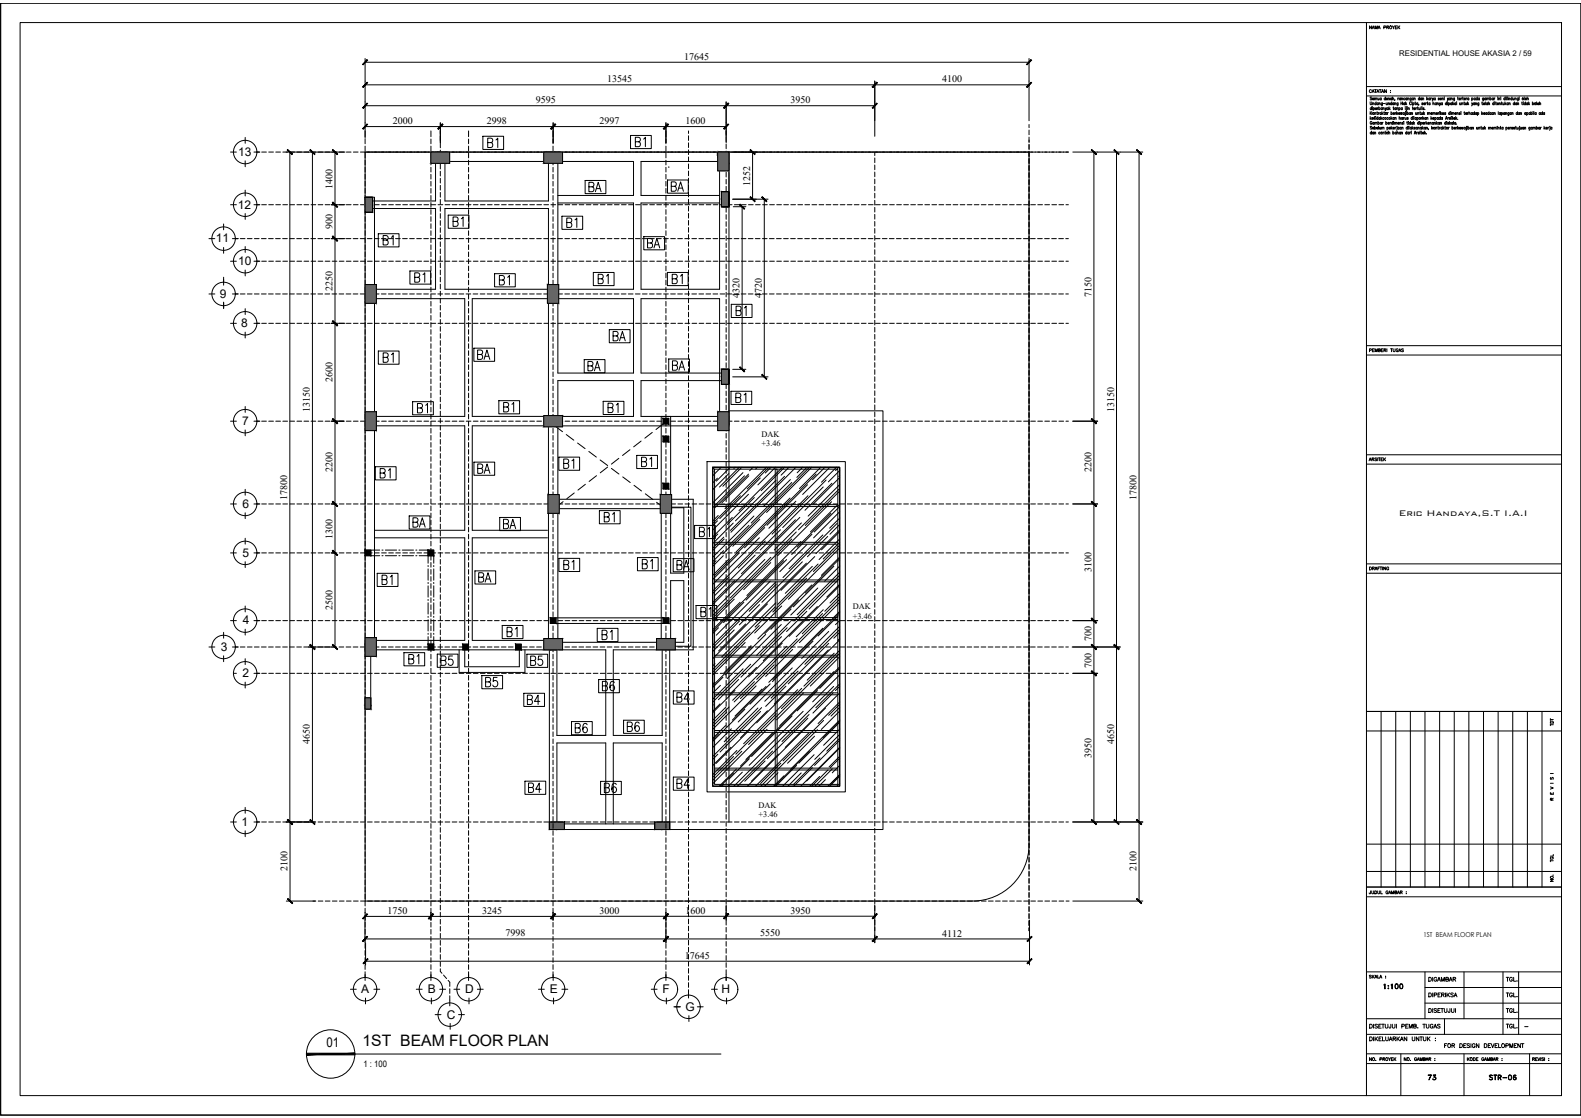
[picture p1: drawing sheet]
<svg xmlns="http://www.w3.org/2000/svg" width="420mm" height="297mm" viewBox="0 0 420 297" stroke-linecap="round" stroke-linejoin="round" font-family="sans-serif">
<defs><g id="words">
<g font-size="6.2">
<text x="177.4" y="52.2">BA</text>
<text x="109" y="141.5">BA</text>
</g>
<g font-size="5.7">
<text x="128.8" y="40.6">B1</text>
<text x="167.9" y="40.2">B1</text>
<text x="155.6" y="52.2">BA</text>
<text x="119.6" y="61.4">B1</text>
<text x="149.6" y="61.7">B1</text>
<text x="100.9" y="66.3">B1</text>
<text x="171.1" y="67">BA</text>
<text x="109.4" y="76.2">B1</text>
<text x="131.9" y="76.9">B1</text>
<text x="158" y="76.6">B1</text>
<text x="177.8" y="76.6">B1</text>
<text x="194.7" y="85">B1</text>
<text x="161.9" y="91.7">BA</text>
<text x="100.9" y="97.4">B1</text>
<text x="125.9" y="96.7">BA</text>
<text x="155.2" y="99.8">BA</text>
<text x="177.8" y="99.5">BA</text>
<text x="110.1" y="110.8">B1</text>
<text x="133" y="110.8">B1</text>
<text x="160.9" y="110.8">B1</text>
<text x="194.7" y="108.3">B1</text>
<text x="148.9" y="125.6">B1</text>
<text x="174.3" y="125.2" transform="rotate(-90 174.3 125.2)">B1</text>
<text x="100.2" y="128.1">B1</text>
<text x="125.9" y="127">BA</text>
<text x="133" y="141.8">BA</text>
<text x="164.4" y="140.1" transform="rotate(-90 164.4 140.1)">B1</text>
<text x="184.9" y="143.9">B1</text>
<text x="126.3" y="155.9">BA</text>
<text x="148.9" y="152.4">B1</text>
<text x="169.7" y="152.4">B1</text>
<text x="178.9" y="152.8">BA</text>
<text x="100.5" y="156.6">B1</text>
<text x="185.2" y="165.1">B1</text>
<text x="133.7" y="170.4">B1</text>
<text x="159.1" y="171.1">B1</text>
<text x="107.6" y="177.4">B1</text>
<text x="116.4" y="178.2">B5</text>
<text x="140.1" y="178.2">B5</text>
<text x="128.1" y="183.8">B5</text>
<text x="159.1" y="184.9">B6</text>
<text x="139.3" y="188.4">B4</text>
<text x="178.9" y="187.7">B4</text>
<text x="152" y="195.8">B6</text>
<text x="165.8" y="195.4">B6</text>
<text x="139.7" y="211.7">B4</text>
<text x="159.8" y="211.7">B6</text>
<text x="178.9" y="210.6">B4</text>
</g>
<text font-size="4.4" x="378.5" y="288.2">73</text>
<text font-size="4.2" x="96.3" y="277.9">1ST BEAM FLOOR PLAN</text>
<text font-size="3.6" x="86.8" y="278.3">01</text>
<g font-size="3.2">
<text x="63.3" y="41.4">13</text>
<text x="63.2" y="55.4">12</text>
<text x="57.4" y="64.4">11</text>
<text x="63.3" y="70.4">10</text>
<text x="58.4" y="79.1">9</text>
<text x="64.1" y="86.9">8</text>
<text x="64.4" y="112.9">7</text>
<text x="64.4" y="134.9">6</text>
<text x="64.4" y="147.9">5</text>
<text x="64.5" y="165.9">4</text>
<text x="58.7" y="172.9">3</text>
<text x="64.4" y="179.9">2</text>
<text x="64.2" y="219.4">1</text>
<text x="96" y="263.8">A</text>
<text x="113.7" y="263.9">B</text>
<text x="123.7" y="263.8">D</text>
<text x="146.1" y="263.8">E</text>
<text x="176.1" y="263.8">F</text>
<text x="191.7" y="263.8">H</text>
<text x="182.2" y="268.5">G</text>
<text x="118.7" y="270.6">C</text>
</g>
<text font-size="2.9" x="371.7" y="137.2">Eric Handaya,S.T I.A.I</text>
<g font-size="2.7">
<text x="181.9" y="15.9">17645</text>
<text x="161.4" y="21.9">13545</text>
<text x="250.3" y="21.9">4100</text>
<text x="142.4" y="27.4">9595</text>
<text x="210.1" y="27.4">3950</text>
<text x="104.4" y="33">2000</text>
<text x="129.4" y="33">2998</text>
<text x="159.4" y="33">2997</text>
<text x="182.2" y="33">1600</text>
<text x="88.4" y="50.2" transform="rotate(-90 88.4 50.2)">1400</text>
<text x="199.3" y="49.4" transform="rotate(-90 199.3 49.4)">1252</text>
<text x="88.4" y="60.9" transform="rotate(-90 88.4 60.9)">900</text>
<text x="88.4" y="77.3" transform="rotate(-90 88.4 77.3)">2250</text>
<text x="196.6" y="79.2" transform="rotate(-90 196.6 79.2)">4320</text>
<text x="202.4" y="79.2" transform="rotate(-90 202.4 79.2)">4720</text>
<text x="290" y="78.8" transform="rotate(-90 290 78.8)">7150</text>
<text x="88.4" y="101.5" transform="rotate(-90 88.4 101.5)">2600</text>
<text x="82.4" y="109.6" transform="rotate(-90 82.4 109.6)">13150</text>
<text x="296.1" y="109.6" transform="rotate(-90 296.1 109.6)">13150</text>
<text x="88.4" y="125.5" transform="rotate(-90 88.4 125.5)">2200</text>
<text x="290.1" y="125.5" transform="rotate(-90 290.1 125.5)">2200</text>
<text x="76.4" y="132.8" transform="rotate(-90 76.4 132.8)">17800</text>
<text x="302" y="132.8" transform="rotate(-90 302 132.8)">17800</text>
<text x="88.4" y="143.2" transform="rotate(-90 88.4 143.2)">1300</text>
<text x="290.1" y="152.1" transform="rotate(-90 290.1 152.1)">3100</text>
<text x="88.4" y="162" transform="rotate(-90 88.4 162)">2500</text>
<text x="290" y="170.4" transform="rotate(-90 290 170.4)">700</text>
<text x="290" y="177.4" transform="rotate(-90 290 177.4)">700</text>
<text x="82.4" y="197.8" transform="rotate(-90 82.4 197.8)">4650</text>
<text x="296.1" y="197.8" transform="rotate(-90 296.1 197.8)">4650</text>
<text x="290" y="201.3" transform="rotate(-90 290 201.3)">3950</text>
<text x="76.4" y="231.5" transform="rotate(-90 76.4 231.5)">2100</text>
<text x="302.1" y="231.5" transform="rotate(-90 302.1 231.5)">2100</text>
<text x="103" y="242.8">1750</text>
<text x="128.1" y="242.8">3245</text>
<text x="159.3" y="242.8">3000</text>
<text x="182.2" y="242.8">1600</text>
<text x="210.1" y="242.8">3950</text>
<text x="134.4" y="248.8">7998</text>
<text x="202" y="248.8">5550</text>
<text x="250.4" y="248.8">4112</text>
<text x="182" y="254.7">17645</text>
</g>
<text font-size="2.6" x="404.3" y="274.1">-</text>
<text font-size="2.4" x="96.6" y="283.5">1 : 100</text>
<g font-size="2.2">
<text x="202.4" y="116.1">DAK</text>
<text x="202.4" y="118.6">+3.46</text>
<text x="226.6" y="161.9">DAK</text>
<text x="226.6" y="164.4">+3.46</text>
<text x="201.6" y="214.6">DAK</text>
<text x="201.6" y="217.1">+3.46</text>
</g>
<text font-size="2.1" x="371.9" y="14.9">RESIDENTIAL HOUSE AKASIA 2 / 59</text>
<text font-size="1.8" x="378.3" y="248.9">1ST BEAM FLOOR PLAN</text>
</g></defs>
<!-- layer: XR-KOP A3_MOZART$0$KOP-A1$0$A-GRSKOP -->
<g fill="none" stroke="#000" stroke-width=".27">
<path d="M.2 .8h.1M.2 .8h420M.2 .8v295.5h420v-295.5M.2 .8h420v295.5h-420zM5.3 6h409.7v285.1h-409.7zM363.1 6v285.1M363.1 25.5h51.9M363.1 23h51.9M363.1 91.8h51.9M363.1 94.3h51.9M363.1 120.8h51.9M363.1 123.3h51.9"/>
<path d="M363.1 149.8h51.9M363.1 152.3h51.9M363.1 189h51.9M363.1 194.2h51.9M367 189v46.7M370.9 189v46.7M374.8 189v46.7M378.7 189v46.7M382.6 189v46.7M386.5 189v46.7M390.4 189v46.7M394.3 189v46.7"/>
<path d="M398.1 189v46.7M402 189v46.7M405.9 189v46.7M409.8 189v46.7M363.1 224.3h51.9M363.1 231.5h51.9M363.1 235.7h51.9M363.1 238.3h51.9M363.1 258.2h51.9M378.7 258.2v12.5M389.1 258.2v12.5M399.4 258.2v16.6"/>
<path d="M403.6 258.2v16.6M363.1 280h51.9M363.1 274.8h51.9M363.1 270.7h51.9M372.3 280v11.1M378.7 266.5h36.3M378.7 262.4h36.3M383.9 270.7v4.1M389.1 280v11.1M406.5 280v11.1M.2 296.3h.1M363.1 282.6h51.9"/>
</g>
<!-- layer: XR-KOP A3_MOZART$0$KOP-A1$0$A-TXTKOP -->
<g fill="none" stroke="#000" stroke-width=".27">
<path d="M364.5 6.9v.8l-.5-.8v.8M364.6 7.7l.3-.8 .3 .8M364.8 7.4h.3M365.4 7.7v-.8l.3 .8 .3-.8v.8M366.2 7.7l.3-.8 .3 .8M366.3 7.4h.4M367.8 7.3l.4-.1v-.3h-.4v.8M368.5 7.2h.5l.1-.2-.6-.1v.8M368.8 7.2l.3 .5M370 6.9l.3 .3v.5M370.6 6.9l-.3 .3M370.8 7.2h.3"/>
<path d="M371.3 6.9h-.5v.8h.5M371.5 6.9v.8M371.7 7.2l.3 .5M372 6.9l-.5 .5M364.1 27.1l.2 .7 .2-.1 .1-.6M364.1 29.7v.7M364.1 31v.7M364.3 31.4l.2 .3M364.3 30l.3 .4M364.4 31.2l-.3 .4M364.5 24a.29 .29 0 0 0-.4-.2 .29 .29 0 0 0-.2 .3v.2a.29 .29 0 0 0 .2 .3 .29 .29 0 0 0 .4-.2M364.5 28.7h-.1a.22 .22 0 0 0-.3 .2 .22 .22 0 0 0 .4 .1"/>
<path d="M364.5 35.2l-.1-.1a.22 .22 0 0 0-.3 .3 .22 .22 0 0 0 .4 .1M364.5 28.4v.7M364.5 34.8v.8M364.6 25.9h-.5l.5 .4-.2 .3-.3-.2M364.6 33.7h-.5l.5 .4-.2 .2-.3-.1M364.6 29.7l-.5 .5M364.6 32.4a.23 .23 0 0 0-.3-.1 .23 .23 0 0 0-.2 .3v.1a.23 .23 0 0 0 .3 .3 .23 .23 0 0 0 .2-.3h-.2M364.6 24.6l.3-.8 .3 .8M364.6 31.4h.4l-.1-.2a.22 .22 0 0 0-.3 .3 .22 .22 0 0 0 .4 .1M364.7 26.3h.4l-.1-.2a.22 .22 0 0 0-.3 .2 .22 .22 0 0 0 .4 .1M364.7 28.4h.1M364.7 34h.4v-.1a.21 .21 0 0 0-.3 0 .21 .21 0 0 0 0 .3 .21 .21 0 0 0 .3 0"/>
<path d="M364.7 28.6v.5M364.7 24.3h.4M364.8 27.5l.3-.1v.4M364.8 27.3v.5M364.9 28.7h.1a.22 .22 0 0 1 .3 .2 .22 .22 0 0 1-.4 .1M364.9 28.6v.8M365.1 35.2l-.1-.1a.22 .22 0 0 0-.3 .3 .22 .22 0 0 0 .4 .1M365.1 35.1v.5M365.1 32.6a.22 .22 0 0 0-.3 0 .22 .22 0 0 0 0 .3h.3M365.1 32.5v.5M365.2 31.2h.2M365.3 26.2l.3-.1v.5"/>
<path d="M365.3 31l.1 .7M365.3 33.9a.22 .22 0 0 1 .3 0 .22 .22 0 0 1 0 .3h-.3M365.3 35.2l.3-.1v.5M365.3 26v.6M365.3 33.5v.8M365.3 35.1v.5M365.3 23.8h.5M365.3 30.1l.3-.1v.4M365.3 32.7l.3-.1v.4M365.3 29.9v.5M365.3 32.5v.5M365.5 28.8h.4l-.1-.1a.22 .22 0 0 0-.3 .2 .22 .22 0 0 0 .4 .1"/>
<path d="M365.5 23.8v.8M365.6 26.2l.3-.1v.5M365.6 31h.1M365.6 31.2v.5M365.6 32.7l.3-.1 .1 .4M365.7 27.4a.22 .22 0 0 0-.3 0 .22 .22 0 0 0 0 .3h.3M365.7 27.1v.7M365.8 34h.4l-.1-.2a.22 .22 0 0 0-.3 .3 .22 .22 0 0 0 .4 .1M365.9 24.6l.3-.8 .3 .8M365.9 29.9h.2M366 29.7l.1 .7M366 24.3h.4"/>
<path d="M366 28.6v.5M366.2 26v.5l.3-.1M366.2 31.3l-.1-.1a.22 .22 0 0 0-.3 .3 .22 .22 0 0 0 .4 .1M366.2 31v.7M366.2 32.6a.22 .22 0 0 1 .3 0 .22 .22 0 0 1 0 .3h-.3M366.2 32.3v.7M366.3 27.4a.22 .22 0 0 0-.4 0 .22 .22 0 0 0 0 .3h.4M366.3 28.6l-.3 .2M366.3 27.3v.5M366.3 29.9v.5M366.4 33.5v.8M366.4 28.7h.1a.22 .22 0 0 1 .3 .2 .22 .22 0 0 1-.4 .1"/>
<path d="M366.4 28.4v.7M366.5 27.5l.3-.1v.4M366.5 26v.6M366.5 27.3v.5M366.5 29.9l-.2 .2M366.5 23.8h.6M366.6 33.8v.5l.3-.1M366.7 31.3v-.1a.22 .22 0 0 0-.3 .3 .22 .22 0 0 0 .3 .1M366.7 35.2v-.1a.22 .22 0 0 0-.3 .3 .22 .22 0 0 0 .3 .1M366.7 31.2v.5M366.8 23.8v.8M366.9 33.8v.5"/>
<path d="M366.9 31v.7M367 30a.22 .22 0 0 0-.3 0 .22 .22 0 0 0 0 .3h.3M367 29.9v.5M367.1 26.1h-.1a.22 .22 0 0 0-.3 .2 .22 .22 0 0 0 .4 .1M367.1 26v.6M367.1 31.4l.2 .3M367.1 32.6a.22 .22 0 0 0-.3 0 .22 .22 0 0 0 0 .3h.3M367.1 32.5v.5M367.1 24.6l.3-.8 .3 .8M367.2 34l.3-.2v.5M367.2 33.8v.5M367.2 29.7v.7"/>
<path d="M367.2 31.2l-.3 .4M367.2 24.3h.4M367.3 28.7a.22 .22 0 0 0-.3 .2 .22 .22 0 0 0 .3 .1M367.3 28.6v.5M367.3 32.5v.5M367.4 30.1l.2 .3M367.4 27.3v.7l-.3 .1M367.4 27.4h-.1a.22 .22 0 0 0-.3 .2 .22 .22 0 0 0 .4 .1M367.5 34l.3-.2v.5M367.5 35.2l.3-.1v.5M367.5 35.1v.5M367.5 28.8l.3-.1 .1 .4"/>
<path d="M367.5 28.6v.5M367.5 29.9l-.3 .4M367.6 32.5l-.3 .2M367.6 27.5h.5M367.7 29.9h.3M367.8 31.3l-.1-.1a.22 .22 0 0 0-.3 .3 .22 .22 0 0 0 .4 .1M367.8 29.7l.2 .7M368 35.1h.2M368.1 28.6l.2 .5 .2-.5M368.1 34.8l.2 .8M368.2 26.1h-.1a.22 .22 0 0 0-.3 .2 .22 .22 0 0 0 .4 .1M368.2 25.8v.8"/>
<path d="M368.3 32.6a.22 .22 0 0 1 .3 0 .22 .22 0 0 1 0 .3h-.3M368.3 32.3v.7M368.3 29.1l-.2 .3M368.4 27.3v.5l.3-.1M368.4 26.3h.4l-.1-.2a.22 .22 0 0 0-.3 .2 .22 .22 0 0 0 .4 .1M368.4 23.8v.8l-.5-.8v.8M368.6 33.9a.22 .22 0 0 1 .3 0 .22 .22 0 0 1 0 .3h-.3M368.6 33.8v.8M368.7 27.3v.5M368.7 29.9v.5M368.8 32.7h.4v-.1a.22 .22 0 0 0-.3 0 .22 .22 0 0 0 0 .3 .22 .22 0 0 0 .3 0M368.9 31.3l-.1-.1a.22 .22 0 0 0-.3 .3 .22 .22 0 0 0 .4 .1"/>
<path d="M368.9 26.2l.3-.1 .1 .5M368.9 27.5l.3-.1 .1 .4M368.9 28.7a.22 .22 0 0 0-.3 .2 .22 .22 0 0 0 .3 .1M368.9 26v.6M368.9 27.3v.5M368.9 28.6v.5M369 29.9l-.3 .2M369 35.2l.3-.1v.5M369 34.8v.8M369.1 28.4v.7M369.2 34h.3v-.1a.21 .21 0 0 0-.3 0 .21 .21 0 0 0 0 .3 .21 .21 0 0 0 .3 0M369.3 28.8l.2 .3"/>
<path d="M369.4 32.5v.5M369.4 28.6l-.3 .4M369.5 24.1h.1M369.5 24.5h.1M369.6 32.5l-.2 .2M369.6 31v.7M369.7 30a.22 .22 0 0 1 .3 0 .22 .22 0 0 1 0 .3h-.3M369.7 29.7v.7M369.7 33.5v.8M369.8 31.4l.2 .3M369.8 34l.2 .3M369.9 26.1h-.1a.22 .22 0 0 0-.3 .2 .22 .22 0 0 0 .4 .1"/>
<path d="M369.9 27.4a.22 .22 0 0 0-.4 0 .22 .22 0 0 0 0 .3h.4M369.9 26v.6M369.9 27.1v.7M369.9 31.2l-.3 .4M370 33.8l-.3 .4M370.1 26.2l.3-.1v.5M370.1 25.8v.8M370.1 32.6a.22 .22 0 0 0-.3 0 .22 .22 0 0 0 0 .3h.3M370.1 32.3v.7M370.2 35.2v-.1a.22 .22 0 0 1 .3 .3 .22 .22 0 0 1-.3 .1M370.2 34.8v.8M370.2 34h.4l-.1-.1a.21 .21 0 0 0-.3 0 .21 .21 0 0 0 .1 .3 .21 .21 0 0 0 .3 0"/>
<path d="M370.2 28.6h.2M370.2 30.1h.4v-.1a.22 .22 0 0 0-.3 0 .22 .22 0 0 0 0 .3 .22 .22 0 0 0 .3 0M370.3 28.4l.1 .7M370.3 32.3h.1M370.4 32.5v.5M370.4 27.4a.22 .22 0 0 0-.3 0 .22 .22 0 0 0 0 .3h.3M370.4 27.3v.5M370.5 31.3l-.1-.1a.22 .22 0 0 0-.3 .3 .22 .22 0 0 0 .4 .1M370.5 31.2v.5M370.6 32.7l.3-.1v.4M370.6 32.5v.5M370.6 27.5l.3-.1v.4"/>
<path d="M370.6 27.3v.5M370.7 26.5l-.1 .2M370.7 31.4l.3-.2v.5M370.7 31.2v.5M370.7 33.8v.5M370.8 29.9v.5M370.9 32.7l.3-.1v.4M371 28.7h-.1a.22 .22 0 0 0-.3 .2 .22 .22 0 0 0 .4 .1M371 33.8l-.3 .2M371 28.6v.5M371 29.9l-.2 .2M371.1 35.2l-.1-.1a.22 .22 0 0 0-.3 .3 .22 .22 0 0 0 .4 .1"/>
<path d="M371.1 35.1v.5M371.2 29.7v.7M371.2 28.8l.3-.1v.4M371.2 28.6v.5M371.2 33.6h.1M371.3 33.8l-.2 .8M371.3 35.2l.3-.1v.5M371.3 30.1l.2 .3M371.3 34.8v.8M371.5 32.7h.3v-.1a.21 .21 0 0 0-.3 0 .21 .21 0 0 0 0 .3 .21 .21 0 0 0 .3 0M371.5 29.9l-.3 .4M371.5 26v.6"/>
<path d="M371.5 27.3v.7l-.2 .1M371.5 27.4a.22 .22 0 0 0-.3 0 .22 .22 0 0 0 0 .3h.3M371.7 30.1h.3v-.1a.22 .22 0 0 0-.3 0 .22 .22 0 0 0 0 .3 .22 .22 0 0 0 .3 0M371.7 26l-.2 .3M371.8 28.7a.22 .22 0 0 1 .3 .2 .22 .22 0 0 1-.3 .1M371.8 28.6v.8M371.8 33.9a.22 .22 0 0 0-.3 0 .22 .22 0 0 0 0 .3h.3M371.8 33.8v.5M371.8 31.4l.3-.2 .1 .5M371.8 31v.7M372 32.7l.3-.1v.4M372 32.5v.5"/>
<path d="M372.2 29.9l.1 .5 .1-.5 .1 .5 .2-.5M372.2 35.2l-.1-.1a.22 .22 0 0 0-.3 .3 .22 .22 0 0 0 .4 .1M372.2 35.1v.5M372.2 26.1a.22 .22 0 0 0-.3 .2 .22 .22 0 0 0 .3 .1M372.2 26v.6M372.3 27.1v.7M372.3 27.4h.4M372.3 33.9a.22 .22 0 0 0-.3 0 .22 .22 0 0 0 0 .3h.3M372.3 33.8v.5M372.4 35.2l.3-.1v.5M372.4 35.1v.5M372.4 26.2l.3-.1 .1 .5"/>
<path d="M372.4 26v.6M372.5 34l.3-.2 .1 .5M372.5 33.8v.5M372.7 28.7h-.1a.22 .22 0 0 0-.3 .2 .22 .22 0 0 0 .4 .1M372.7 28.6v.5M372.7 27.1v.7M372.8 31.3l-.1-.1a.22 .22 0 0 0-.3 .3 .22 .22 0 0 0 .4 .1M372.8 31.2v.5M372.9 32.6h-.4l.3 .4-.3-.1M373 31.2v.5M373.1 32.3h.1M373.1 32.5v.5"/>
<path d="M373.2 30a.22 .22 0 0 0-.3 0 .22 .22 0 0 0 0 .3h.3M373.2 31.2l-.2 .2M373.2 29.9v.5M373.3 27.4a.22 .22 0 0 0-.3 0 .22 .22 0 0 0 0 .3h.3M373.3 27.3v.5M373.3 26.1a.22 .22 0 0 0-.3 .2 .22 .22 0 0 0 .3 .1M373.3 31.2l.1 .5 .3-.1M373.4 28.4h.1M373.5 28.6v.5M373.5 27.1v.7M373.5 29.7h.1M373.5 29.9l-.1 .8"/>
<path d="M373.6 27.5l.2 .3M373.7 31.2v.5M373.7 29.7h.1M373.7 29.9v.5M373.8 28.4h.1M373.8 28.6l-.1 .8M373.8 27.3l-.3 .4M373.8 32.5h.3M373.9 26.1h-.1a.22 .22 0 0 0-.3 .2 .22 .22 0 0 0 .4 .1M373.9 35.2l-.1-.1a.22 .22 0 0 0-.3 .3 .22 .22 0 0 0 .4 .1M373.9 26v.6M373.9 34.8v.8"/>
<path d="M373.9 30a.22 .22 0 0 1 .4 0 .22 .22 0 0 1 0 .3h-.4M373.9 32.3l.2 .7M373.9 29.7v.7M374 28.4h.1M374 28.6v.5M374 33.9a.22 .22 0 0 0-.3 0 .22 .22 0 0 0 0 .3h.3M374 33.5v.8M374.1 26.2l.3-.1v.5M374.1 26v.6M374.2 28.8l.3-.1v.4M374.2 28.6v.5M374.2 31.3l-.3-.1 .3 .4h-.3"/>
<path d="M374.2 33.6h.1M374.3 33.8v.5M374.3 32.3h.1M374.3 32.5v.5M374.4 35.2v-.1a.22 .22 0 0 0-.3 .3 .22 .22 0 0 0 .3 .1M374.4 35.1v.5M374.5 33.5v.8M374.7 35.1v.5M374.9 30a.22 .22 0 0 0-.4 0 .22 .22 0 0 0 0 .3h.4M374.9 32.6a.22 .22 0 0 0-.4 0 .22 .22 0 0 0 0 .3h.4M374.9 29.9v.5M374.9 32.3v.7"/>
<path d="M374.9 35.1l-.2 .2M375 26v.7l-.3 .1M375 26.1h-.1a.22 .22 0 0 0-.3 .2 .22 .22 0 0 0 .4 .1M375 27.2a.23 .23 0 0 0-.3-.1 .23 .23 0 0 0-.1 .3v.1a.23 .23 0 0 0 .1 .3 .23 .23 0 0 0 .3-.1M375.1 30.1l.3-.1v.4M375.1 33.9a.22 .22 0 0 0-.4 0 .22 .22 0 0 0 0 .3h.4M375 34.9h.1M375.1 29.9v.5M375.1 33.8v.5M375.1 35.1v.5M375.2 27.1h.1M375.2 27.3v.5"/>
<path d="M375.3 33.5v.8M375.3 31.3v-.1a.22 .22 0 0 0-.3 .3 .22 .22 0 0 0 .3 .1M375.3 28.6h.2M375.3 31v.7M375.4 34l.2 .3M375.4 28.4l.2 .7M375.4 32.6a.22 .22 0 0 0-.3 0 .22 .22 0 0 0 0 .3h.3M375.4 32.5v.5M375.5 27.4a.22 .22 0 0 1 .3 .2 .22 .22 0 0 1-.3 .1M375.5 27.3v.8M375.6 26.1h-.1a.22 .22 0 0 0-.3 .2 .22 .22 0 0 0 .4 .1M375.5 31h.1"/>
<path d="M375.6 26v.6M375.6 31.2v.5M375.6 33.8l-.3 .4M375.6 32.3v.7M375.8 28.8h.3l-.1-.1a.22 .22 0 0 0-.3 .2 .22 .22 0 0 0 .4 .1M375.8 32.7l.2 .3M375.8 26.2l.3-.1v.5M375.8 26v.6M375.8 31v.7M375.8 35.6l.3-.8 .2 .8M375.9 32.5l-.3 .4M375.9 35.4h.3"/>
<path d="M376 27.3h.2M376.1 27.1l.1 .7M376.1 33.9h-.3l.3 .4-.3-.1M376.2 29.9v.5l.3-.1M376.3 28.6v.5M376.4 31.3l-.1-.1a.22 .22 0 0 0-.3 .3 .22 .22 0 0 0 .4 .1M376.4 31.2v.5M376.5 35.1v.5M376.5 28.6l-.2 .2M376.5 29.9v.5M376.6 31.3v-.1a.22 .22 0 0 1 .3 .3 .22 .22 0 0 1-.3 .1M376.6 31.2v.8"/>
<path d="M376.6 33.9a.22 .22 0 0 0-.3 0 .22 .22 0 0 0 0 .3h.3M376.6 33.8v.5M376.7 28.6h.2M376.7 35.1l-.2 .2M376.8 28.4l.1 .7M376.8 30.1l.3-.1v.4M376.8 29.9v.5M376.8 27.4a.22 .22 0 0 0-.3 0 .22 .22 0 0 0 0 .3h.3M376.8 27.3v.5M376.8 34l.3-.2 .1 .5M376.8 33.8v.5M377.1 27.8l-.1 .2"/>
<path d="M377.1 32.6a.22 .22 0 0 0-.4 0 .22 .22 0 0 0 0 .3h.4M377.1 32.3v.7M377.1 28.6v.5l.3-.1M377.2 35.2l-.3-.1 .3 .4h-.3M377.3 26.1h-.1a.22 .22 0 0 0-.3 .2 .22 .22 0 0 0 .4 .1M377.3 32.3h.1M377.3 25.8v.8M377.3 32.5v.5M377.3 29.9h.2M377.4 29.7l.1 .7M377.4 34.9h.1M377.4 28.6v.5"/>
<path d="M377.4 35.1v.5M377.5 32.6a.22 .22 0 0 1 .4 .2 .22 .22 0 0 1-.4 .1M377.5 32.5v.8M377.6 35.1h.2M377.6 28.4v.7M377.7 34.8l.1 .8M377.7 31.2v.5M377.7 29.9l.1 .5 .3-.1M377.8 33.9a.22 .22 0 0 0-.4 0 .22 .22 0 0 0 0 .3h.4M377.8 33.8v.5M377.8 26.1a.22 .22 0 0 0-.3 .2 .22 .22 0 0 0 .3 .1M377.8 26v.6"/>
<path d="M377.9 28.4h.1M377.9 28.6v.5M377.9 31.2l-.2 .2M378 33.5v.8M378 26.2l.3-.1 .1 .5M378 35.3h.4l-.1-.2a.22 .22 0 0 0-.3 .3 .22 .22 0 0 0 .4 .1M378 26v.6M378.1 32.7h.3v-.1a.21 .21 0 0 0-.3 0 .21 .21 0 0 0 0 .3 .21 .21 0 0 0 .3 0M378.1 29.9v.5M378.1 31v.7M378.1 34l.2 .3M378.2 27.4h-.3l.3 .3h-.4"/>
<path d="M378.2 31.4l.2 .3M378.3 33.8l-.3 .4M378.3 29.7v.7M378.4 27.5h.3v-.1a.21 .21 0 0 0-.3 0 .21 .21 0 0 0 0 .3 .21 .21 0 0 0 .3 0M378.4 31.2l-.3 .4M378.4 30.1l.2 .3M378.4 28.7h-.3l.3 .3h-.3M378.6 34.8v.8M378.6 29.9l-.3 .4M378.6 32.5v.5M378.7 29.1h.1M378.7 35.3l.2 .3"/>
<path d="M378.8 32.5l-.2 .2M378.8 33.9a.22 .22 0 0 0-.3 0 .22 .22 0 0 0 0 .3h.3M378.8 33.8v.5M378.9 35.1l-.3 .4M378.9 27.3v.5M378.9 31.3v-.1a.22 .22 0 0 0-.3 .3 .22 .22 0 0 0 .3 .1M378.9 31.2v.5M379 32.3v.7M379 34l.3-.2 .1 .5M379 33.8v.5M379.1 35.5h.1M379.1 32.7l.2 .3"/>
<path d="M379.1 27.3l-.2 .2M379.1 31.4l.3-.2 .1 .5M379.1 25.8v.8M379.1 31.2v.5M379.3 26.3l.2 .3M379.3 27.3h.2M379.3 32.5l-.3 .4M379.4 27.1l.1 .7M379.4 30.1l.3-.1v.4M379.4 29.9v.5M379.4 26l-.3 .4M379.5 32.7h.3v-.1a.22 .22 0 0 0-.3 0 .22 .22 0 0 0 0 .3 .22 .22 0 0 0 .3 0"/>
<path d="M379.7 34.3l-.1 .2M379.7 30.1l.3-.1v.4M380 26.1a.22 .22 0 0 0-.3 .2 .22 .22 0 0 0 .3 .1M380 32.7l.3-.1v.4M380 26v.6M380 32.5v.5M380 27.4a.22 .22 0 0 0-.3 .2 .22 .22 0 0 0 .3 .1M380 27.3v.5M380.2 26v.6M380.2 30.1h.4v-.1a.22 .22 0 0 0-.3 0 .22 .22 0 0 0 0 .3 .22 .22 0 0 0 .3 0M380.3 31v.7M380.4 31.4l.2 .3"/>
<path d="M380.5 26l-.3 .3M380.5 33.5v.8M380.6 31.2l-.3 .4M380.6 34l.2 .3M380.6 26l.2 .6 .2-.6M380.8 33.8l-.3 .4M380.8 30.1l.3-.1v.4M380.8 31.4h.3v-.2a.22 .22 0 0 0-.3 .3 .22 .22 0 0 0 .3 .1M380.8 29.9v.5M380.8 26.6l-.2 .2M380.8 27.5l.3-.1v.4M380.8 27.1v.7"/>
<path d="M380.9 32.6a.22 .22 0 0 0-.3 .2 .22 .22 0 0 0 .3 .1M380.9 32.5v.5M381.1 30.1l.3-.1v.4M381.1 32.7l.3-.1 .1 .4M381.1 32.5v.5M381.3 31.3l.1-.1a.22 .22 0 0 1 .3 .3 .22 .22 0 0 1-.4 .1M381.3 31.2v.8M381.4 26.1a.22 .22 0 0 0-.3 .2 .22 .22 0 0 0 .3 .1M381.4 26v.6M381.5 34l.3-.2v.5M381.5 33.8v.5M381.7 30.1h.3v-.1a.22 .22 0 0 0-.3 0 .22 .22 0 0 0 0 .3 .22 .22 0 0 0 .3 0"/>
<path d="M381.7 32.3v.7M381.7 27.4a.22 .22 0 0 0-.3 0 .22 .22 0 0 0 0 .3h.3M381.7 27.3v.5M381.8 32.7l.2 .3M381.9 27.5l.3-.1 .1 .4M381.9 27.3v.5M382 32.5l-.3 .4M382.1 33.8h.2M382.2 33.5l.1 .8M382.2 29.9v.5M382.2 31.3v-.1a.22 .22 0 0 0-.3 .3 .22 .22 0 0 0 .3 .1M382.2 31.2v.5"/>
<path d="M382.4 29.9l-.2 .2M382.5 33.8v.5M382.5 26.1h-.3l.3 .3h-.3M382.5 27.3l.2 .5 .2-.5M382.6 32.6a.22 .22 0 0 0-.4 0 .22 .22 0 0 0 0 .3h.4M382.6 32.5v.5M382.6 29.7h.1M382.6 29.9v.5M382.7 26.3h.4l-.1-.2a.22 .22 0 0 0-.3 .2 .22 .22 0 0 0 .4 .1M382.7 27.8l-.2 .3M382.7 33.8l-.2 .2M382.8 32.7l.3-.1v.4"/>
<path d="M382.8 32.5v.5M382.8 31.3l-.1-.1a.22 .22 0 0 0-.3 .3 .22 .22 0 0 0 .4 .1M382.8 31v.7M382.8 29.7v.7M382.9 30.1l.2 .3M383.1 29.9l-.3 .4M383.2 26.2l.3-.1 .1 .5M383.2 33.9a.22 .22 0 0 0-.3 0 .22 .22 0 0 0 0 .3h.3M383.2 26v.6M383.2 33.8v.5M383.3 27.4a.22 .22 0 0 0-.3 0 .22 .22 0 0 0 0 .3h.3M383.3 27.3v.5"/>
<path d="M383.4 31.3l-.1-.1a.22 .22 0 0 0-.3 .3 .22 .22 0 0 0 .4 .1M383.4 31.2v.5M383.4 33.5v.8M383.6 34l.2 .3M383.7 30h-.3l.3 .3h-.4M383.7 33.8l-.3 .4M383.8 25.8h.1M383.8 26v.6M384 33.8h.2M384 33.5l.2 .8M384.1 31.7l.3-.7 .2 .7M384.2 30a.22 .22 0 0 0-.3 0 .22 .22 0 0 0 0 .3h.3"/>
<path d="M384.2 29.9v.5M384.2 31.5h.3M384.2 32.6a.22 .22 0 0 0-.3 0 .22 .22 0 0 0 0 .3h.3M384.2 32.3v.7M384.5 27.4h-.1a.22 .22 0 0 0-.3 .2 .22 .22 0 0 0 .4 .1M384.5 32.3h.1M384.5 27.1v.7M384.5 32.5v.5M384.6 26l.2 .6 .2-.6M384.7 27.1h.1M384.7 27.3v.5M384.8 31.2v.5"/>
<path d="M384.8 26.6l-.2 .2M384.9 27.4a.22 .22 0 0 1 .3 0 .22 .22 0 0 1 0 .3h-.3M384.9 27.3v.8M384.9 33.8v.5M385 31.2l-.2 .2M385 32.6h-.3l.3 .4-.3-.1M385.2 33.8l-.3 .2M385.2 32.3v.7M385.3 30a.22 .22 0 0 0-.3 0 .22 .22 0 0 0 0 .3h.3M385.3 29.7v.7M385.3 32.7l.2 .3M385.4 26.1a.22 .22 0 0 0-.3 .2 .22 .22 0 0 0 .3 .1"/>
<path d="M385.4 26v.6M385.5 31.3l-.3-.1 .3 .4h-.3M385.5 32.5l-.3 .4M385.5 29.7h.1M385.6 29.9v.5M385.6 26.2l.3-.1 .1 .5M385.6 26v.6M385.7 31h.1M385.7 31.2v.5M385.8 30.1l.3-.1v.4M385.8 29.9v.5M385.8 27.4a.22 .22 0 0 0-.3 0 .22 .22 0 0 0 0 .3h.3"/>
<path d="M385.8 27.3v.5M385.9 33.9v-.1a.22 .22 0 0 1 .3 .3 .22 .22 0 0 1-.3 .1M385.9 33.5v.8M385.9 31.2h.2M386 31l.1 .7M386 27.1v.7M386.1 32.6a.22 .22 0 0 0-.4 0 .22 .22 0 0 0 0 .3h.4M386.1 32.5v.5M386.1 30.1l.3-.1v.4M386.1 27.5l.2 .3M386.3 32.3v.7M386.3 31.4h.4l-.1-.2a.22 .22 0 0 0-.3 .3 .22 .22 0 0 0 .4 .1"/>
<path d="M386.3 27.3l-.3 .4M386.4 34h.4l-.1-.2a.22 .22 0 0 0-.3 .3 .22 .22 0 0 0 .4 .1M386.6 26l-.1 .7-.2 .1M386.6 26.1h-.1a.22 .22 0 0 0-.3 .2 .22 .22 0 0 0 .4 .1M386.6 30.1h.4v-.1a.22 .22 0 0 0-.3 0 .22 .22 0 0 0 0 .3 .22 .22 0 0 0 .3 0M386.9 32.6a.22 .22 0 0 0-.4 0 .22 .22 0 0 0 0 .3h.4M386.9 31v.7M386.9 32.5v.5M386.9 27.4a.22 .22 0 0 0-.3 0 .22 .22 0 0 0 0 .3h.3M386.9 27.3v.5M387 31.4l.2 .3M387 33.8v.5"/>
<path d="M387.1 33h.1M387.1 27.1h.1M387.1 27.3v.5M387.1 31.2l-.2 .4M387.2 30.1l.3-.1v.4M387.2 29.9v.5M387.2 33.8l-.2 .2M387.3 26h.2M387.4 33.5v.8M387.4 31.7h.1M387.4 25.8l.2 .8M387.5 34l.2 .3"/>
<path d="M387.7 33.8l-.3 .4M387.7 26.3h.4l-.1-.2a.22 .22 0 0 0-.3 .2 .22 .22 0 0 0 .4 .1M387.9 34h.3v-.1a.21 .21 0 0 0-.3 0 .21 .21 0 0 0 0 .3 .21 .21 0 0 0 .3 0M387.9 27.3v.5l.3-.1M388.1 30h-.3l.3 .3h-.4M388.2 27.3v.5M388.2 29.7h.1M388.3 26v.6M388.3 29.9v.5M388.4 33.8l.1 .5 .1-.5 .1 .5 .2-.5M388.5 27.5l.2-.1 .1 .4M388.5 27.3v.5"/>
<path d="M388.5 26l-.2 .3M388.7 26h.2M388.7 25.8l.2 .8M389 27.3h.2M389 29.9h.3M389.1 26.3h.3v-.2a.22 .22 0 0 0-.3 .2 .22 .22 0 0 0 .3 .1M389.1 27.1l.2 .7M389.1 29.7l.2 .7M389.4 33.9a.22 .22 0 0 0-.3 0 .22 .22 0 0 0 0 .3h.3M389.4 33.8v.5M389.4 27.3l.1 .5 .3-.1M389.5 30.1h.3v-.1a.22 .22 0 0 0-.3 0 .22 .22 0 0 0 0 .3 .22 .22 0 0 0 .3 0"/>
<path d="M389.6 26v.6M389.7 33.6h.1M389.8 33.8l-.2 .8M389.8 27.3v.5M389.8 26l-.2 .3M389.9 33.6h.1M389.9 33.8v.5M390 27.1v.7M390 29.9v.5M390.1 27.5l.2 .3M390.1 33.9a.22 .22 0 0 1 .4 0 .22 .22 0 0 1 0 .3h-.4M390.1 33.5v.8"/>
<path d="M390.2 29.9l-.2 .2M390.3 27.3l-.3 .4M390.3 26.1a.22 .22 0 0 0-.3 .2 .22 .22 0 0 0 .3 .1M390.3 26v.6M390.4 30.1l.3-.1v.4M390.4 29.7v.7M391.1 33.9l-.1-.1a.22 .22 0 0 0-.3 .3 .22 .22 0 0 0 .4 .1M391.1 33.8v.5M391.1 27.3l.2 .5 .1-.5M391.1 26.1h.1a.22 .22 0 0 1 .3 .2 .22 .22 0 0 1-.4 .1M391.1 26v.8M391.3 27.8l-.2 .3"/>
<path d="M391.3 34l.3-.2v.5M391.3 33.8v.5M391.3 30a.22 .22 0 0 0-.3 0 .22 .22 0 0 0 0 .3h.3M391.3 29.9v.5M391.9 30a.22 .22 0 0 0-.4 0 .22 .22 0 0 0 0 .3h.4M391.9 29.7v.7M391.9 27.4a.22 .22 0 0 0-.3 0 .22 .22 0 0 0 0 .3h.3M391.9 27.3v.5M392 26.1a.22 .22 0 0 0-.3 .2 .22 .22 0 0 0 .3 .1M392 26v.6M392.1 27.5l.3-.1v.4M392.1 27.3v.5"/>
<path d="M392.4 33.8v.5l.3-.1M392.4 30a.22 .22 0 0 0-.3 0 .22 .22 0 0 0 0 .3h.3M392.4 29.9v.5M392.6 26.1h-.1a.22 .22 0 0 0-.3 .2 .22 .22 0 0 0 .4 .1M392.6 25.8v.8M392.6 30a.22 .22 0 0 1 .4 0 .22 .22 0 0 1 0 .3h-.4M392.6 29.9v.8M392.7 33.8v.5M393 34l.3-.2v.5M393 33.8v.5M393 27.3v.7l-.3 .1M393 27.4a.22 .22 0 0 0-.3 0 .22 .22 0 0 0 0 .3h.3"/>
<path d="M393.2 26.1h-.1a.22 .22 0 0 0-.3 .2 .22 .22 0 0 0 .4 .1M393.2 26v.6M393.5 33.8h.2M393.6 33.5l.2 .8M393.8 29.7v.7M393.8 27.3h.2M393.9 27.1l.1 .7M393.9 30.1l.2 .3M393.9 33.8l.1 .5 .3-.1M394 29.9l-.2 .4M394.2 27.5h.4l-.1-.1a.22 .22 0 0 0-.3 0 .22 .22 0 0 0 .1 .3 .22 .22 0 0 0 .3 0M394.3 30.1h.3v-.1a.21 .21 0 0 0-.3 0 .21 .21 0 0 0 0 .3 .21 .21 0 0 0 .3 0"/>
<path d="M394.3 33.8v.5M394.3 26v.7l-.3 .1M394.3 26.1h-.1a.22 .22 0 0 0-.3 .2 .22 .22 0 0 0 .4 .1M394.5 33.5v.8M394.6 34l.2 .3M394.7 27.1v.7M394.8 33.8l-.3 .4M394.9 26.1h-.1a.22 .22 0 0 0-.3 .2 .22 .22 0 0 0 .4 .1M394.9 26v.6M395.1 26.2l.3-.1v.5M395.1 26v.6M395.1 30a.22 .22 0 0 0-.3 0 .22 .22 0 0 0 0 .3h.3"/>
<path d="M395.1 29.9v.5M395.3 27.4a.22 .22 0 0 0-.3 .2 .22 .22 0 0 0 .3 .1M395.3 27.3v.5M395.4 26.2l.3-.1v.5M395.5 27.5l.3-.1 .1 .4M395.5 27.1v.7M395.6 34l.3-.2v.5M395.6 33.8v.5M395.7 30a.22 .22 0 0 0-.3 0 .22 .22 0 0 0 0 .3h.3M395.7 29.7v.7M395.9 34l.3-.2v.5M395.9 26.1h.1a.22 .22 0 0 1 .3 .2 .22 .22 0 0 1-.4 .1"/>
<path d="M395.9 25.8v.8M396.3 30a.22 .22 0 0 0-.4 0 .22 .22 0 0 0 0 .3h.4M396.3 29.9v.5M396.5 34h.3l-.1-.2a.22 .22 0 0 0-.3 .3 .22 .22 0 0 0 .4 .1M396.8 30a.22 .22 0 0 0-.3 0 .22 .22 0 0 0 0 .3h.3M396.8 29.9v.5M396.9 26.1h-.1a.22 .22 0 0 0-.3 .2 .22 .22 0 0 0 .4 .1M396.9 26v.6M397 34l.3-.2v.5M397 33.8v.5M397 27.4a.22 .22 0 0 0-.3 0 .22 .22 0 0 0 0 .3h.3M397 27.1v.7"/>
<path d="M397 30.1l.3-.1 .1 .4M397 29.9v.5M397.1 26v.6M397.2 27.1h.1M397.2 27.3v.5M397.3 26l-.2 .3M397.3 34l.3-.2v.5M397.5 27.3h.2M397.5 27.1l.2 .7M397.9 27.5h.3v-.1a.22 .22 0 0 0-.3 0 .22 .22 0 0 0 0 .3 .22 .22 0 0 0 .3 0M397.9 33.6h.1M397.9 33.8v.5"/>
<path d="M398 25.8h.1M398 26v.6M398.1 34l.3-.2v.5M398.1 33.8v.5M398.2 29.7v.7M398.3 26.2l.3-.1v.5M398.3 26v.6M398.4 27.5l.3-.1v.4M398.4 27.3v.5M398.7 33.8h.2M398.8 30a.22 .22 0 0 0-.4 0 .22 .22 0 0 0 0 .3h.4M398.8 33.5l.1 .8"/>
<path d="M398.8 29.9v.5M398.8 25.8h.1M398.9 26v.6M399 30a.22 .22 0 0 1 .3 0 .22 .22 0 0 1 0 .3h-.3M399 27.3h.2M399 29.9v.8M399.1 27.1l.1 .7M399.4 27.3v.5l.3-.1M399.4 33.9a.22 .22 0 0 0-.3 0 .22 .22 0 0 0 0 .3h.3M399.4 33.8v.5M399.7 27.3v.5M399.9 30h-.1a.22 .22 0 0 0-.3 .2 .22 .22 0 0 0 .4 .1"/>
<path d="M399.9 29.9v.5M399.9 27.1v.7M400 26.1h-.1a.22 .22 0 0 0-.3 .2 .22 .22 0 0 0 .4 .1M400 25.8v.8M400.1 27.5l.2 .3M400.1 30.1l.3-.1v.4M400.1 29.9v.5M400.2 25.8h.1M400.2 33.9a.22 .22 0 0 1 .3 0 .22 .22 0 0 1 0 .3h-.3M400.2 26v.6M400.2 33.8v.8M400.2 27.3l-.3 .4"/>
<path d="M400.4 25.8v.8M400.7 25.8h.1M400.7 26v.6M400.8 34h.3v-.1a.21 .21 0 0 0-.3 0 .21 .21 0 0 0 0 .3 .21 .21 0 0 0 .3 0M400.8 27.4a.22 .22 0 0 0-.3 0 .22 .22 0 0 0 0 .3h.3M400.8 27.3v.5M400.9 26.2l.3-.1v.5M400.9 26v.6M401 27.5l.3-.1v.4M401 29.9v.7l-.3 .1M401 30a.22 .22 0 0 0-.3 0 .22 .22 0 0 0 0 .3h.3M401 27.3v.5"/>
<path d="M401.3 33.8v.5M401.5 33.8l-.2 .2M401.6 30a.22 .22 0 0 0-.4 0 .22 .22 0 0 0 0 .3h.4M401.6 29.9v.5M401.8 30.1l.3-.1v.4M401.8 29.9v.5M401.8 26.1a.22 .22 0 0 0-.3 .2 .22 .22 0 0 0 .3 .1M401.8 25.8v.8M402 26l.1 .5 .2-.1M402 33.9h-.3l.3 .4-.3-.1M402.2 34h.3v-.2a.22 .22 0 0 0-.3 .3 .22 .22 0 0 0 .3 .1M402.3 26v.6"/>
<path d="M402.5 27.4a.22 .22 0 0 0-.3 0 .22 .22 0 0 0 0 .3h.3M402.5 27.1v.7M402.6 26.2l.3-.1v.5M402.6 26v.6M402.7 33.8h.2M402.8 33.5l.2 .8M403.1 27.4a.22 .22 0 0 0-.4 0 .22 .22 0 0 0 0 .3h.4M403.1 27.3v.5M403.1 33.8l.1 .5 .3-.1M403.3 27.5l.3-.1v.4M403.3 30a.22 .22 0 0 0-.4 0 .22 .22 0 0 0 0 .3h.4M403.3 27.3v.5"/>
<path d="M403.3 29.7v.7M403.5 33.8v.5M403.5 26v.7l-.3 .1M403.5 26.1h-.1a.22 .22 0 0 0-.3 .2 .22 .22 0 0 0 .4 .1M403.7 25.8h.1M403.7 26v.6M403.8 30a.22 .22 0 0 0-.3 0 .22 .22 0 0 0 0 .3h.3M403.8 29.9v.5M403.8 33.6h.1M403.9 33.8l-.2 .8M404 33.8v.5l.3-.1M404 30.1l.3-.1 .1 .4"/>
<path d="M404 29.9v.5M404.3 33.8v.5M404.4 27.3h.2M404.5 27.1l.1 .7M404.8 27.1h.1M404.8 27.3v.5M404.9 33.9a.22 .22 0 0 0-.3 0 .22 .22 0 0 0 0 .3h.3M404.9 33.8v.5M405.1 25.8v.8M405.1 34l.3-.2 .1 .5M405.1 33.8v.5M405.3 26.3h.4l-.1-.2a.22 .22 0 0 0-.3 .2 .22 .22 0 0 0 .4 .1"/>
<path d="M405.4 27.4a.22 .22 0 0 0-.3 0 .22 .22 0 0 0 0 .3h.3M405.4 27.1v.7M405.5 30a.22 .22 0 0 0-.3 0 .22 .22 0 0 0 0 .3h.3M405.5 29.9v.5M405.7 30a.22 .22 0 0 1 .4 0 .22 .22 0 0 1 0 .3h-.4M405.7 29.9v.8M405.8 26.2l.3-.1 .1 .5M405.8 25.8v.8M406 27.4a.22 .22 0 0 0-.4 0 .22 .22 0 0 0 0 .3h.4M406 27.3v.5M406.2 27.1v.7M406.3 27.5l.2 .3"/>
<path d="M406.5 27.3l-.3 .4M406.6 33.8v.7h-.3M406.6 33.9a.22 .22 0 0 0-.3 0 .22 .22 0 0 0 0 .3h.3M406.6 30a.22 .22 0 0 0-.3 0 .22 .22 0 0 0 0 .3h.3M406.6 29.9v.5M406.8 30a.22 .22 0 0 1 .4 0 .22 .22 0 0 1 0 .3h-.4M406.8 29.7v.7M407.2 33.9a.22 .22 0 0 0-.4 0 .22 .22 0 0 0 0 .3h.4M407.2 33.8v.5M407.2 27.4h.1a.22 .22 0 0 1 .3 .2 .22 .22 0 0 1-.4 .1M407.2 27.1v.7M407.4 34l.3-.2v.5"/>
<path d="M407.4 33.8v.5M407.4 29.7h.1M407.4 29.9v.5M407.6 29.7v.7M407.7 34l.3-.2v.5M408.2 30a.22 .22 0 0 0-.3 0 .22 .22 0 0 0 0 .3h.3M408.2 29.9v.5M408.3 33.9v-.1a.22 .22 0 0 1 .3 .3 .22 .22 0 0 1-.3 .1M408.3 33.5v.8M408.4 27.1v.7M408.6 27.5h.4l-.1-.1a.22 .22 0 0 0-.3 0 .22 .22 0 0 0 .1 .3 .22 .22 0 0 0 .3 0M409.1 27.5l.3-.1v.4"/>
<path d="M409.1 27.1v.7M409.2 33.9l-.1-.1a.22 .22 0 0 0-.3 .3 .22 .22 0 0 0 .4 .1M409.2 33.8v.5M409.4 30a.22 .22 0 0 0-.4 0 .22 .22 0 0 0 0 .3h.4M409.4 29.9v.5M409.4 33.8v.5M409.6 33.8l-.2 .2M409.9 30a.22 .22 0 0 0-.3 0 .22 .22 0 0 0 0 .3h.3M409.9 29.7v.7M410.3 33.5v.8M410.5 34l.2 .3M410.5 30h-.1a.22 .22 0 0 0-.3 .2 .22 .22 0 0 0 .4 .1"/>
<path d="M410.5 29.9v.5M410.6 33.8l-.3 .4M410.8 34h.4l-.1-.2a.22 .22 0 0 0-.3 .3 .22 .22 0 0 0 .4 .1M411.4 33.8v.5M411.6 33.8l-.2 .2M411.9 33.6h.1M411.9 33.8l-.1 .8M412.4 33.9v-.1a.22 .22 0 0 0-.3 .3 .22 .22 0 0 0 .3 .1M412.4 33.8v.5M364 93.1l.4-.1v-.3h-.4v.7M364.7 93h.3M365.2 92.7h-.5v.7h.5"/>
<path d="M365.4 93.4v-.7l.3 .7 .3-.7v.7M366.3 93h.5v-.2l-.5-.1v.7h.5l-.2-.4M367.1 93h.3M367.6 92.7h-.5v.7h.5M367.8 93h.4l.1-.2-.5-.1v.7M368.1 93l.2 .4M368.6 92.7v.7M369.5 92.7h.6M369.8 92.7v.7M370.2 92.7v.5l.3 .2 .2-.1 .1-.6M371.6 92.9a.28 .28 0 0 0-.4-.2 .28 .28 0 0 0-.2 .3v.2a.28 .28 0 0 0 .3 .3 .28 .28 0 0 0 .3-.3h-.2M371.7 93.4l.3-.7 .3 .7"/>
<path d="M371.8 93.2h.4M373 92.8h-.5l.5 .4-.2 .2-.3-.1M363.8 122.4l.3-.7 .3 .7M364 122.2h.3M364.6 122h.5v-.2l-.5-.1v.7M364.9 122l.2 .4M365.9 121.8h-.5l.5 .4-.2 .2-.3-.1M366.1 121.7v.7M366.3 121.7h.5M366.6 121.7v.7M367 122h.3M367.5 121.7h-.5v.7h.5"/>
<path d="M367.7 121.7v.7M367.9 122l.3 .4M368.2 121.7l-.5 .5M364 150.6h.2a.41 .41 0 0 1 .3 .4 .41 .41 0 0 1-.3 .4h-.2zM364.7 151h.5v-.3l-.5-.1v.8M365 151l.2 .4M365.4 151.4l.3-.8 .3 .8M365.5 151.2h.4M366.2 151h.3M366.6 150.6h-.4v.8M366.7 150.6h.5M367 150.6v.8"/>
<path d="M367.4 150.6v.8M368.2 150.6v.8l-.5-.8v.8M369.1 150.8a.29 .29 0 0 0-.4-.2 .29 .29 0 0 0-.2 .3 .32 .32 0 0 0 .1 .5 .32 .32 0 0 0 .4-.1l.1-.2h-.2M412 192.5h.8M412 190.9v.5M412 192.3v.5M412 191.2h.8M412.1 191.7a.44 .44 0 0 1 .7 .1v.3h-.8zM412 210.6v.4h.8v-.4M412 209.1l.8 .3-.8 .3M412 208.1h.8M412 205.5h.8"/>
<path d="M412.1 206.6v.5l.5-.5 .2 .1-.1 .4M412.4 212.6l-.1-.5h-.1l-.2 .5h.8M412.4 210.7v.3M412.8 212.1l-.4 .2M364.2 236.7v.7h-.2l-.1-.2M364.5 236.7l.1 .7 .2 .1 .2-.1 .1-.7M365.4 236.7h.2a.41 .41 0 0 1 .3 .4 .41 .41 0 0 1-.3 .4h-.2zM366.1 236.7v.6l.3 .2 .2-.1v-.7M366.9 236.7v.8h.5M368.9 236.9a.28 .28 0 0 0-.4-.2 .28 .28 0 0 0-.2 .3 .32 .32 0 0 0 .1 .4 .32 .32 0 0 0 .4 0l.1-.2h-.2M369 237.5l.3-.8 .3 .8M369.1 237.2h.4"/>
<path d="M369.8 237.5v-.8l.3 .8 .3-.8v.8M370.7 237.1l.4-.1 .1-.2-.5-.1v.8l.5-.1-.2-.3M371.3 237.5l.3-.8 .3 .8M371.5 237.2h.3M372.1 237.1l.5-.1v-.1l-.5-.2v.8M372.4 237.1l.2 .4M373.7 237h.1M373.7 237.4h.1M412 233.7h.8l-.8 .5h.8M412 228.4v.5M412 228.7h.8M412.2 227.7a.28 .28 0 0 0-.2 .4 .28 .28 0 0 0 .3 .2 .32 .32 0 0 0 .4-.1 .32 .32 0 0 0 0-.4l-.2-.1v.2"/>
<path d="M412.7 232.5h.1M412.8 227v.5h-.8M364.4 259.2h-.5l.5 .5-.2 .2-.3-.1M364.7 259.1v.8M364.9 259.4l.3 .5M365.2 259.1l-.5 .5M365.4 259.9l.3-.8 .3 .8M365.5 259.6h.3M366.1 259.1v.8h.5M366.6 259.9l.3-.8 .3 .8M366.8 259.6h.3M368.2 259.4h.1"/>
<path d="M368.2 259.8h.1M379.7 259.7h.3a.56 .56 0 0 1 .4 .5 .56 .56 0 0 1-.4 .5h-.3zM380.7 259.7v1M381.8 259.9a.38 .38 0 0 0-.4-.2 .38 .38 0 0 0-.3 .4v.2a.37 .37 0 0 0 .4 .4 .37 .37 0 0 0 .3-.4h-.2M400.3 259.7h.7M400.6 259.7v1M401.9 259.9a.38 .38 0 0 0-.4-.2 .38 .38 0 0 0-.3 .4v.2a.37 .37 0 0 0 .3 .4 .37 .37 0 0 0 .4-.4h-.2M402.3 259.7v1h.6M364 275.5h.3a.55 .55 0 0 1 .4 .5 .55 .55 0 0 1-.4 .5h-.3zM364 272.1h.3a.55 .55 0 0 1 .4 .5 .55 .55 0 0 1-.4 .6h-.3zM365 272.1v1.1M365 275.5v1"/>
<path d="M365.4 275.5v1M365.7 275.9l.4 .6M366.1 272.3l-.6-.1-.1 .3 .6 .3 .1 .2-.3 .2-.4-.2M366.1 275.5l-.7 .7M366.4 272.6h.4M366.5 276h.4M367.1 272.1h-.7v1.1h.7M367.1 275.5h-.6v1h.6M367.2 272.1h.7M367.4 275.5v1h.6M367.5 272.1v1.1M368.1 272.1v.8l.3 .3 .4-.2v-.9"/>
<path d="M368.2 275.5l.1 .9 .2 .1 .4-.1v-.9M369.2 276.5l.4-1 .4 1M369.3 276.2h.5M369.6 272.1v1h-.4l-.1-.3M370 272.1v.8l.3 .3 .4-.2v-.9M370.2 276l.6-.1 .1-.3-.7-.1v1M370.6 276l.3 .5M371.1 272.1v1.1M371.3 275.5v1M371.5 275.9l.4 .6M371.9 275.5l-.6 .7M372.1 276.5l.4-1 .4 1"/>
<path d="M372.3 276.2h.5M372.5 272.7l.6-.1 .1-.4-.7-.1v1.1M373.6 272.6h.4M373.9 275.5v1l-.7-1v1M374.2 272.1h-.6v1.1h.6M374.5 273.2v-1.1l.4 1.1 .4-1.1v1.1M375.3 275.5v.9l.3 .1 .3-.1 .1-.9M375.7 272.6h.6v-.4l-.6-.1v1.1l.6-.1v-.4l-.2-.1M376.8 273.1h.1M377.1 275.5v1l-.7-1v1M377.3 275.5h.7M377.7 275.5v1"/>
<path d="M378.1 272.1h.7M378.3 275.5v.7l.3 .3 .3-.1 .1-.9M378.5 272.1v1.1M379.1 272.1v.8l.2 .3 .4-.2v-.9M379.3 275.5v1M379.6 275.9l.4 .6M379.7 263.8h.3a.56 .56 0 0 1 .4 .5 .56 .56 0 0 1-.4 .6h-.3zM379.7 268h.3a.56 .56 0 0 1 .4 .5 .56 .56 0 0 1-.4 .5h-.3zM380 275.5l-.7 .7M380.7 263.8v1.1M380.7 268v1M380.8 272.4a.38 .38 0 0 0-.4-.3 .38 .38 0 0 0-.3 .4v.3a.37 .37 0 0 0 .4 .4 .37 .37 0 0 0 .3-.4h-.2"/>
<path d="M381 273.2l.4-1.1 .4 1.1M381.1 264.4l.6-.1 .1-.4-.7-.1v1.1M381.2 272.8h.5M381.5 275.8h.1M381.5 276.4h.1M381.8 268.1l-.6-.1-.1 .3 .6 .3 .1 .3-.3 .1-.4-.1M382 260.7l.4-1 .4 1M382.1 268.5h.4M382.2 260.4h.5M382.2 264.3h.4M382.7 272.3l-.6-.1v.3l.6 .3v.2l-.2 .2-.5-.2M382.8 268h-.7v1h.7"/>
<path d="M382.8 263.8h-.6v1.1h.6M382.9 268h.7M383.1 260.7v-1l.4 1 .3-1v1M383.1 264.3h.6l.1-.4-.7-.1v1.1M383.3 268v1M383.5 264.3l.3 .6M383.8 268v.7l.3 .3 .4-.1v-.9M383.9 277.8h.4M384.1 263.8v1.1M384.2 260.2l.6-.1 .1-.3-.7-.1v1l.7-.1v-.2l-.2-.2M384.5 263.8v1.1M384.5 277.3h-.6v1"/>
<path d="M384.8 264.3l.4 .6M385.1 260.7l.4-1 .4 1M385.2 263.8l-.7 .7M385.3 260.4h.5M385.3 268v.9l-.3 .1-.2-.3M385.7 268v.7l.3 .3 .4-.1v-.9M385.9 277.8l.6-.1 .1-.2-.7-.2v1M386.2 260.2l.6-.1v-.3l-.6-.1v1M386.2 264l-.6-.1v.3l.5 .2 .1 .3-.2 .2-.5-.2M386.2 277.8l.4 .5M386.4 264.9l.4-1.1 .4 1.1M386.5 260.2l.4 .5"/>
<path d="M386.6 264.5h.5M386.8 268v1M387.9 277.3h.4a.55 .55 0 0 1 .4 .5 .55 .55 0 0 1-.4 .5h-.4zM389 277.8h.4M389.6 277.3h-.6v1h.6M390.6 277.4l-.3-.1-.4 .1 .7 .6-.3 .3-.4-.1M390.9 277.3v1M392 277.5a.38 .38 0 0 0-.4-.2 .38 .38 0 0 0-.3 .4v.2a.37 .37 0 0 0 .3 .4 .37 .37 0 0 0 .4-.4h-.2M393 277.3v1l-.7-1v1M394.5 277.3h.3a.56 .56 0 0 1 .4 .5 .56 .56 0 0 1-.4 .5h-.3zM395.5 277.8h.4M396.1 277.3h-.6v1h.6"/>
<path d="M396.3 277.3l.4 1 .4-1M397.3 277.8h.4M398 277.3h-.7v1h.7M398.3 277.3v1h.6M400.2 277.8h.6v-.4l-.6-.1v1M400.3 263.8h.7M400.3 268h.7M400.3 272.1h.7M400.6 263.8v1.1M400.6 268v1M400.6 272.1v1M401.2 278.3v-1l.4 1 .4-1v1"/>
<path d="M401.9 264.1a.38 .38 0 0 0-.4-.3 .38 .38 0 0 0-.3 .4 .43 .43 0 0 0 .1 .6 .43 .43 0 0 0 .6-.1v-.2h-.2M401.9 268.2a.38 .38 0 0 0-.4-.2 .38 .38 0 0 0-.3 .4 .43 .43 0 0 0 .1 .5 .43 .43 0 0 0 .6 0v-.3h-.2M401.9 272.4a.38 .38 0 0 0-.4-.3 .38 .38 0 0 0-.3 .4 .43 .43 0 0 0 .1 .6 .43 .43 0 0 0 .6-.1v-.2h-.2M402.3 263.8v1.1h.6M402.3 268v1h.6M402.3 272.1v1h.6M402.4 277.8h.4M403.1 277.3h-.7v1h.7M403.2 260.6h.1M403.2 264.7h.1M403.2 268.9h.1M403.2 273h.1"/>
<path d="M404 277.3v1l-.6-1v1M404.3 277.3h.7M404.6 277.3v1M364.5 281v.8l-.5-.8v.8M365.6 281.7h.1M366.7 281.4h.5v-.3l-.5-.1v.8M367.5 281.4l.5-.1v-.1l-.5-.2v.8M367.8 281.4l.2 .4M369 281l.3 .4v.4M369.6 281l-.3 .4M369.8 281.4h.3M370.2 281h-.4v.8h.4"/>
<path d="M370.5 281v.8M370.6 281.3l.4 .5M371 281l-.5 .5M373.7 281v.8l-.5-.8v.8M374.8 281.7h.1M376.5 281.2a.29 .29 0 0 0-.4-.2 .29 .29 0 0 0-.2 .3 .32 .32 0 0 0 .1 .4 .32 .32 0 0 0 .4 0l.1-.2h-.2M376.6 281.8l.3-.8 .3 .8M376.7 281.5h.4M377.4 281.8v-.8l.3 .8 .3-.8v.8M378.3 281.4l.4-.1 .1-.2-.5-.1v.8l.5-.1-.2-.3M378.9 281.8l.3-.8 .3 .8M379.1 281.5h.3"/>
<path d="M379.7 281.4l.5-.1v-.1l-.5-.2v.8M380 281.4l.2 .4M381.3 281.3h.1M381.3 281.7h.1M390 281v.8M390.1 281.3l.4 .5M390.5 281l-.5 .5M391.5 281h.3a.41 .41 0 0 1 .3 .4 .41 .41 0 0 1-.3 .4h-.3zM392.3 281.4h.3M392.8 281h-.5v.8h.5M394.3 281.2a.29 .29 0 0 0-.3-.2 .29 .29 0 0 0-.2 .3 .32 .32 0 0 0 .1 .4 .32 .32 0 0 0 .4 0v-.2h-.2M394.5 281.8l.3-.8 .3 .8"/>
<path d="M394.6 281.5h.3M395.2 281.8v-.8l.3 .8 .3-.8v.8M396.1 281.4l.5-.1v-.2l-.5-.1v.8l.5-.1-.1-.3M396.8 281.8l.3-.8 .3 .8M396.9 281.5h.4M397.6 281.4l.4-.1 .1-.2-.5-.1v.8M397.8 281.4l.3 .4M399.2 281.3h.1M399.2 281.7h.1M407.3 281.4l.4-.1 .1-.2-.5-.1v.8M407.6 281.4l.2 .4M408.1 281.4h.3"/>
<path d="M408.5 281h-.4v.8h.4M408.7 281l.3 .8 .3-.8M409.4 281v.8M410.2 281.1h-.5l.5 .5-.2 .2-.3-.1M410.5 281v.8M411.6 281.3h.1M411.6 281.7h.1"/>
<circle cx="369.6" cy="7.2" r=".36"/>
<circle cx="365" cy="30.2" r=".24"/>
<circle cx="367.1" cy="35.3" r=".24"/>
<circle cx="368.2" cy="31.4" r=".24"/>
<circle cx="368.4" cy="30.2" r=".24"/>
<circle cx="368.7" cy="35.3" r=".24"/>
<circle cx="369.3" cy="31.4" r=".23"/>
<circle cx="377.3" cy="31.4" r=".24"/>
<circle cx="381.2" cy="34" r=".24"/>
<circle cx="384.6" cy="34" r=".24"/>
<circle cx="404.7" cy="26.3" r=".24"/>
<circle cx="408" cy="27.6" r=".24"/>
<circle cx="412.4" cy="233.1" r=".36"/>
<circle cx="385.1" cy="277.8" r=".48"/>
<circle cx="399.5" cy="277.8" r=".48"/>
<circle cx="365" cy="281.4" r=".36"/>
<circle cx="368.5" cy="281.4" r=".36"/>
<circle cx="374.2" cy="281.4" r=".36"/>
<circle cx="391" cy="281.4" r=".36"/>
</g>
<!-- layer: DINDING -->
<path d="M116.3 40.4h2.2M187.9 122.6h36.8v87.8h-36.8zM189.4 124.1h33.7v84.8h-33.7zM97 174.4h1.5M176.2 219.7h.1" fill="none" stroke="#000" stroke-width=".27"/>
<!-- layer: 8 -->
<path d="M145.3 41.7h2.1M145.3 40.6h2.1M145.7 40.6l-.4 .4M146.6 40.6l-1 1.1M147 40.6l-1 1.1M147.4 41.1l-.5 .6M147.4 41.6v.1M193.7 43.4v11.5M273.5 40.4v184a15 15 0 0 1-15 15h-161.5v-53.8M193.5 110.6v2M193.7 112.6v105.8M177.7 134.8h5.9v36.9h-5.9" fill="none" stroke="#000" stroke-width=".27"/>
<!-- layer: AS -->
<g fill="none" stroke="#000" stroke-width=".27">
<path d="M97 34.8v1.5M97 36.9v1.3M97 38.8v1.3M114.5 34.8v1.5M114.5 36.9v1.3M114.5 38.8v1.3M117 34.8v.7M117 36.1v1.3M117 38v1.3M117 39.9v1.2M124.5 34.8v1.5M124.5 36.9v1.3"/>
<path d="M124.5 38.8v1.3M147 34.8v1.5M147 36.9v1.3M147 38.8v1.3M177 34.8v1.5M177 36.9v1.3M177 38.8v1.3M183 34.8v.7M183 36.1v1.2M183 37.9v1.3M183 39.8v1.3M193 34.8v1"/>
<path d="M193 36.4v1.2M193 38.3v1.2M273.5 33.1v.8M273.5 34.6v1.2M273.5 36.4v1.5M273.5 38.3v1.4M68.3 40.4h.6M68.3 54.4h.6M69.5 40.4h1.3M69.5 54.4h1.3M71.4 40.4h1.3M71.4 54.4h1.3"/>
<path d="M73.3 40.4h1.2M73.3 54.4h1.2M75.2 40.4h1.2M75.2 54.4h1.2M77 40.4h1.3M77 54.4h1.3M78.9 40.4h1.3M78.9 54.4h1.3M80.8 40.4h1.2M80.8 54.4h1.2M82.7 40.4h1.2M82.7 54.4h1.2"/>
<path d="M84.5 40.4h1.3M84.5 54.4h1.3M86.4 40.4h1.3M86.4 54.4h1.3M88.3 40.4h1.2M88.3 54.4h1.2M90.2 40.4h1.2M90.2 54.4h1.2M92 40.4h1.3M92 54.4h1.3M93.9 40.4h1.3M93.9 54.4h1.3"/>
<path d="M95.8 40.4h31.2M95.8 54.4h1.2M97 40.7v1.2M97 42.6v1.2M97 44.4v1.3M97 46.3v1.3M97 48.2v1.2M97 50.1v1.2M97 51.9v1.3M97 53.8v1.3M97 55.7v1.2M97 57.6v1.2"/>
<path d="M97 59.4v1.3M97.7 54.4h1.2M99.5 54.4h1.3M101.4 54.4h1.3M103.3 54.4h1.2M105.2 54.4h1.2M107 54.4h1.3M108.9 54.4h1.3M110.8 54.4h1.2M112.7 54.4h1.2M114.5 40.7v1.2M114.5 42.6v1.2"/>
<path d="M114.5 44.4v1.3M114.5 46.3v1.3M114.5 48.2v1.2M114.5 50.1v1.2M114.5 51.9v1.3M114.5 53.8v1.3M114.5 55.7v1.2M114.5 57.6v1.2M114.5 59.4v1.3M114.5 54.4h1.3M116.4 54.4h1.3M117 41.8v1.2"/>
<path d="M117 43.6v1.3M117 45.5v1.3M117 47.4v1.2M117 49.3v1.2M117 51.1v1.3M117 53v1.3M117 54.9v1.2M117 56.8v1.2M117 58.6v1.3M118.3 54.4h1.2M120.2 54.4h1.2M122 54.4h1.3"/>
<path d="M123.9 54.4h1.3M124.5 40.7v1.2M124.5 42.6v1.2M124.5 44.4v1.3M124.5 46.3v1.3M124.5 48.2v1.2M124.5 50.1v1.2M124.5 51.9v1.3M124.5 53.8v1.3M125.8 54.4h1.2M127.7 54.4h1.2M129.5 54.4h1.3"/>
<path d="M131.4 54.4h1.3M133.3 54.4h1.2M134.5 40.4h31.9M135.2 54.4h1.2M137 54.4h1.3M138.9 54.4h1.3M140.8 54.4h1.2M142.7 54.4h1.2M144.5 54.4h1.3M146.4 54.4h1.3M147 40.7v1.2M147 42.6v1.2"/>
<path d="M147 44.4v1.3M147 46.3v1.3M147 48.2v1.2M147 50.1v1.2M147 51.9v1.3M147 53.8v1.3M147 55.7v1.2M147 57.6v1.2M147 59.4v1.3M148.3 54.4h1.2M150.2 54.4h1.2M152 54.4h1.3"/>
<path d="M153.9 54.4h1.3M155.8 54.4h1.2M157.7 54.4h1.2M159.5 54.4h1.3M161.4 54.4h1.3M163.3 54.4h1.2M165.2 54.4h1.2M167 54.4h1.3M168.9 54.4h1.3M170.8 54.4h1.2M172.7 54.4h1.2M173.8 40.4h110.1"/>
<path d="M174.5 54.4h1.3M176.4 54.4h1.3M177 40.7v1.2M177 42.6v1.2M177 44.4v1.3M177 53.8v1.3M177 55.7v1.2M177 57.6v1.2M177 59.4v1.3M178.3 54.4h1.2M180.2 54.4h1.2M182 54.4h1.3"/>
<path d="M183 41.7v1.2M183 43.6v1.2M183 54.8v1.3M183 56.7v1.3M183 58.6v1.2M183.9 54.4h1.3M185.8 54.4h1.2M187.7 54.4h1.2M189.5 54.4h1.3M191.4 54.4h1.3M193 40.1v1.3M193 42v1.3"/>
<path d="M193 43.9v1.2M193 45.8v1.2M193 47.6v1.3M193 49.5v1.3M193 51.4v1.2M193 53.3v1.2M193 55.1v1.3M193 57v1.3M193 58.9v1.2M193.3 54.4h1.2M195.2 54.4h1.2M197 54.4h1.3"/>
<path d="M198.9 54.4h1.3M200.8 54.4h1.2M202.7 54.4h1.2M204.5 54.4h1.3M206.4 54.4h1.3M208.3 54.4h1.2M210.2 54.4h1.2M212 54.4h1.3M213.9 54.4h1.3M215.8 54.4h1.2M217.7 54.4h1.2M219.5 54.4h1.3"/>
<path d="M221.4 54.4h1.3M223.3 54.4h1.2M225.2 54.4h1.2M227 54.4h1.3M228.9 54.4h1.3M230.8 54.4h1.2M232.5 40.4v.9M232.5 42v1.2M232.5 43.8v1.3M232.5 45.7v1.3M232.5 47.6v1.2M232.5 49.5v1.2"/>
<path d="M232.5 51.3v1.3M232.5 53.2v1.3M232.5 55.1v1.2M232.5 57v1.2M232.5 58.8v1.3M232.7 54.4h1.2M234.5 54.4h1.3M236.4 54.4h1.3M238.3 54.4h1.2M240.2 54.4h1.2M242 54.4h1.3M243.9 54.4h1.3"/>
<path d="M245.8 54.4h1.2M247.7 54.4h1.2M249.5 54.4h1.3M251.4 54.4h1.3M253.3 54.4h1.2M255.2 54.4h1.2M257 54.4h1.3M258.9 54.4h1.3M260.8 54.4h1.2M262.7 54.4h1.2M264.5 54.4h1.3M266.4 54.4h1.3"/>
<path d="M268.3 54.4h1.2M270.2 54.4h1.2M272 54.4h1.3M273.5 40.2v1.4M273.5 42.1v1.4M273.5 43.9v1.5M273.5 45.8v1.5M273.5 47.7v1.4M273.5 49.6v1.4M273.5 51.4v1.5M273.5 53.3v1.4M273.5 55.2v1.4"/>
<path d="M273.5 57.1v1.4M273.5 58.9v1.5M273.9 54.4h1.3M275.8 54.4h1.2M277.7 54.4h1.2M279.5 54.4h1.3M281.4 54.4h1.3M283.3 54.4h.6M62.5 78.1h.7M62.5 63.4h.7M63.9 78.1h1.2M63.9 63.4h1.2"/>
<path d="M65.7 78.1h1.3M65.7 63.4h1.3M67.6 78.1h1.3M67.6 63.4h1.3M68.3 69.4h.6M69.5 78.1h1.2M69.5 63.4h1.2M69.5 69.4h1.3M71.4 78.1h1.2M71.4 63.4h1.2M71.4 69.4h1.3M73.2 78.1h1.3"/>
<path d="M73.2 63.4h1.3M73.3 69.4h1.2M75.1 78.1h1.3M75.1 63.4h1.3M75.2 69.4h1.2M77 78.1h1.2M77 63.4h1.2M77 69.4h1.3M78.9 78.1h1.2M78.9 63.4h1.2M78.9 69.4h1.3M80.7 78.1h1.3"/>
<path d="M80.7 63.4h1.3M80.8 69.4h1.2M82.6 78.1h1.3M82.6 63.4h1.3M82.7 69.4h1.2M84.5 78.1h1.2M84.5 63.4h1.2M84.5 69.4h1.3M86.4 78.1h1.2M86.4 63.4h1.2M86.4 69.4h1.3M88.2 78.1h1.3"/>
<path d="M88.2 63.4h1.3M88.3 69.4h1.2M90.1 78.1h1.3M90.1 63.4h1.3M90.2 69.4h1.2M92 78.1h1.2M92 63.4h1.2M92 69.4h1.3M93.9 78.1h1.2M93.9 63.4h1.2M93.9 69.4h1.3M95.7 78.1h1.3"/>
<path d="M95.7 63.4h1.3M95.8 69.4h1.2M97 61.3v1.3M97 63.2v1.2M97 65.1v1.2M97 66.9v1.3M97 68.8v1.3M97 70.7v1.2M97 72.6v1.2M97 74.4v1.3M97 76.3v1.3M97 78.2v1.2"/>
<path d="M97.6 78.1h1.3M97.6 63.4h1.3M97.7 69.4h1.2M99.5 78.1h1.2M99.5 69.4h1.3M101.4 78.1h1.2M101.4 69.4h1.3M103.2 78.1h1.3M103.3 69.4h1.2M105.1 78.1h1.3M105.2 69.4h1.2M107 78.1h1.2"/>
<path d="M107 63.4h1.2M107 69.4h1.3M108.9 63.4h1.2M108.9 69.4h1.3M110.7 63.4h1.3M110.8 69.4h1.2M112.6 63.4h1.3M112.7 69.4h1.2M114.5 63.4h1.2M114.5 61.3v1.3M114.5 63.2v1.2M114.5 65.1v1.2"/>
<path d="M114.5 66.9v1.3M114.5 68.8v1.3M114.5 78.2v1.2M114.5 69.4h1.3M116.4 78.1h1.2M116.4 63.4h1.2M116.4 69.4h1.3M117 60.5v1.3M117 62.4v1.2M117 64.3v1.2M117 66.1v1.3M117 68v1.3"/>
<path d="M117 69.9v1.2M117 71.8v1.2M117 73.6v1.3M117 75.5v1.3M117 77.4v1.2M117 79.3v1.2M118.2 78.1h1.3M118.2 63.4h1.3M118.3 69.4h1.2M120.1 78.1h1.3M120.1 63.4h1.3M120.2 69.4h1.2"/>
<path d="M122 78.1h1.2M122 63.4h1.2M122 69.4h1.3M123.9 78.1h1.2M123.9 63.4h1.2M123.9 69.4h1.3M124.5 63.2v1.2M124.5 65.1v1.2M124.5 66.9v1.3M124.5 68.8v1.3M124.5 70.7v1.2M124.5 72.6v1.2"/>
<path d="M124.5 74.4v1.3M124.5 76.3v1.3M124.5 78.2v1.2M125.7 78.1h1.3M125.7 63.4h1.3M125.8 69.4h1.2M127.6 78.1h1.3M127.6 63.4h1.3M127.7 69.4h1.2M129.5 78.1h1.2M129.5 63.4h1.2M129.5 69.4h1.3"/>
<path d="M131.4 63.4h1.2M131.4 69.4h1.3M133.2 63.4h1.3M133.3 69.4h1.2M135.1 63.4h1.3M135.2 69.4h1.2M137 63.4h1.2M137 69.4h1.3M138.9 78.1h1.2M138.9 63.4h1.2M138.9 69.4h1.3M140.7 78.1h1.3"/>
<path d="M140.7 63.4h1.3M140.8 69.4h1.2M142.6 78.1h1.3M142.6 63.4h1.3M142.7 69.4h1.2M144.5 78.1h1.2M144.5 63.4h1.2M144.5 69.4h1.3M146.4 78.1h1.2M146.4 63.4h1.2M146.4 69.4h1.3M147 61.3v1.3"/>
<path d="M147 63.2v1.2M147 65.1v1.2M147 66.9v1.3M147 68.8v1.3M147 70.7v1.2M147 72.6v1.2M147 74.4v1.3M147 76.3v1.3M147 78.2v1.2M148.2 78.1h1.3M148.3 69.4h1.2M150.1 78.1h1.3"/>
<path d="M150.2 69.4h1.2M152 78.1h1.2M152 69.4h1.3M153.9 78.1h1.2M153.9 69.4h1.3M155.7 78.1h1.3M155.7 63.4h1.3M155.8 69.4h1.2M157.6 63.4h1.3M157.7 69.4h1.2M159.5 63.4h1.2M159.5 69.4h1.3"/>
<path d="M161.4 63.4h1.2M161.4 69.4h1.3M163.2 63.4h1.3M163.3 69.4h1.2M165.1 78.1h1.3M165.1 63.4h1.3M165.2 69.4h1.2M167 78.1h1.2M167 63.4h1.2M167 69.4h1.3M168.9 78.1h1.2M168.9 63.4h1.2"/>
<path d="M168.9 69.4h1.3M170.7 78.1h1.3M170.8 69.4h1.2M172.6 78.1h1.3M172.7 69.4h1.2M174.5 78.1h1.2M174.5 69.4h1.3M176.4 69.4h1.3M177 68.8v1.3M177 78.2v1.2M178.2 63.4h1.3M178.3 69.4h1.2"/>
<path d="M180.1 63.4h1.3M180.2 69.4h1.2M182 63.4h1.2M182 69.4h1.3M183 60.4v1.3M183 62.3v1.3M183 64.2v1.2M183 66.1v1.2M183 68v1.2M183 69.8v1.3M183 77.3v1.3M183 79.2v1.3"/>
<path d="M183.9 78.1h1.2M183.9 63.4h1.2M183.9 69.4h1.3M185.7 78.1h1.3M185.7 63.4h1.3M185.8 69.4h1.2M187.6 78.1h1.3M187.6 63.4h1.3M187.7 69.4h1.2M189.5 78.1h1.2M189.5 63.4h1.2M189.5 69.4h1.3"/>
<path d="M191.4 78.1h1.2M191.4 63.4h1.2M191.4 69.4h1.3M193 60.8v1.2M193 62.6v1.3M193 64.5v1.3M193 66.4v1.2M193 68.3v1.2M193 70.1v1.3M193 72v1.3M193 73.9v1.2M193 75.8v1.2"/>
<path d="M193 77.6v1.3M193.2 78.1h1.3M193.2 63.4h1.3M193.3 69.4h1.2M195.1 78.1h1.3M195.1 63.4h1.3M195.2 69.4h1.2M197 78.1h1.2M197 63.4h1.2M197 69.4h1.3M198.9 78.1h1.2M198.9 63.4h1.2"/>
<path d="M198.9 69.4h1.3M200.7 78.1h1.3M200.7 63.4h1.3M200.8 69.4h1.2M202.6 78.1h1.3M202.6 63.4h1.3M202.7 69.4h1.2M204.5 78.1h1.2M204.5 63.4h1.2M204.5 69.4h1.3M206.4 78.1h1.2M206.4 63.4h1.2"/>
<path d="M206.4 69.4h1.3M208.2 78.1h1.3M208.2 63.4h1.3M208.3 69.4h1.2M210.1 78.1h1.3M210.1 63.4h1.3M210.2 69.4h1.2M212 78.1h1.2M212 63.4h1.2M212 69.4h1.3M213.9 78.1h1.2M213.9 63.4h1.2"/>
<path d="M213.9 69.4h1.3M215.7 78.1h1.3M215.7 63.4h1.3M215.8 69.4h1.2M217.6 78.1h1.3M217.6 63.4h1.3M217.7 69.4h1.2M219.5 78.1h1.2M219.5 63.4h1.2M219.5 69.4h1.3M221.4 78.1h1.2M221.4 63.4h1.2"/>
<path d="M221.4 69.4h1.3M223.2 78.1h1.3M223.2 63.4h1.3M223.3 69.4h1.2M225.1 78.1h1.3M225.1 63.4h1.3M225.2 69.4h1.2M227 78.1h1.2M227 63.4h1.2M227 69.4h1.3M228.9 78.1h1.2M228.9 63.4h1.2"/>
<path d="M228.9 69.4h1.3M230.7 78.1h1.3M230.7 63.4h1.3M230.8 69.4h1.2M232.5 60.7v1.3M232.5 62.6v1.2M232.5 64.5v1.2M232.5 66.3v1.3M232.5 68.2v1.3M232.5 70.1v1.2M232.5 72v1.2M232.5 73.8v1.3"/>
<path d="M232.5 75.7v1.3M232.5 77.6v1.2M232.5 79.5v1.2M232.6 78.1h1.3M232.6 63.4h1.3M232.7 69.4h1.2M234.5 78.1h1.2M234.5 63.4h1.2M234.5 69.4h1.3M236.4 78.1h1.2M236.4 63.4h1.2M236.4 69.4h1.3"/>
<path d="M238.2 78.1h1.3M238.2 63.4h1.3M238.3 69.4h1.2M240.1 78.1h1.3M240.1 63.4h1.3M240.2 69.4h1.2M242 78.1h1.2M242 63.4h1.2M242 69.4h1.3M243.9 78.1h1.2M243.9 63.4h1.2M243.9 69.4h1.3"/>
<path d="M245.7 78.1h1.3M245.7 63.4h1.3M245.8 69.4h1.2M247.6 78.1h1.3M247.6 63.4h1.3M247.7 69.4h1.2M249.5 78.1h1.2M249.5 63.4h1.2M249.5 69.4h1.3M251.4 78.1h1.2M251.4 63.4h1.2M251.4 69.4h1.3"/>
<path d="M253.2 78.1h1.3M253.2 63.4h1.3M253.3 69.4h1.2M255.1 78.1h1.3M255.1 63.4h1.3M255.2 69.4h1.2M257 78.1h1.2M257 63.4h1.2M257 69.4h1.3M258.9 78.1h1.2M258.9 63.4h1.2M258.9 69.4h1.3"/>
<path d="M260.7 78.1h1.3M260.7 63.4h1.3M260.8 69.4h1.2M262.6 78.1h1.3M262.6 63.4h1.3M262.7 69.4h1.2M264.5 78.1h1.2M264.5 63.4h1.2M264.5 69.4h1.3M266.4 78.1h1.2M266.4 63.4h1.2M266.4 69.4h1.3"/>
<path d="M268.2 78.1h1.3M268.2 63.4h1.3M268.3 69.4h1.2M270.1 78.1h1.3M270.1 63.4h1.3M270.2 69.4h1.2M272 78.1h1.2M272 63.4h1.2M272 69.4h1.3M273.5 60.8v1.4M273.5 62.7v1.4M273.5 64.6v1.4"/>
<path d="M273.5 66.4v1.5M273.5 68.3v1.5M273.5 70.2v1.4M273.5 72.1v1.4M273.5 73.9v1.5M273.5 75.8v1.4M273.5 77.7v1.4M273.5 79.6v1.4M273.9 78.1h1.2M273.9 63.4h1.2M273.9 69.4h1.3M275.7 78.1h1.3"/>
<path d="M275.7 63.4h1.3M275.8 69.4h1.2M277.6 78.1h1.3M277.6 63.4h1.3M277.7 69.4h1.2M279.5 78.1h1.2M279.5 63.4h1.2M279.5 69.4h1.3M281.4 78.1h1.2M281.4 63.4h1.2M281.4 69.4h1.3M283.2 78.1h.7"/>
<path d="M283.2 63.4h.7M283.3 69.4h.6M68.3 85.9h.6M69.5 85.9h1.3M71.4 85.9h1.3M73.3 85.9h1.2M75.2 85.9h1.2M77 85.9h1.3M78.9 85.9h1.3M80.8 85.9h1.2M82.7 85.9h1.2M84.5 85.9h1.3"/>
<path d="M86.4 85.9h1.3M88.3 85.9h1.2M90.2 85.9h1.2M92 85.9h1.3M93.9 85.9h1.3M95.8 85.9h1.2M97 80.1v1.2M97 81.9v1.3M97 83.8v1.3M97 85.7v1.2M97 87.6v1.2M97 89.4v1.3"/>
<path d="M97 91.3v1.3M97 93.2v1.2M97 95.1v1.2M97 96.9v1.3M97 98.8v1.3M97.7 85.9h1.2M99.5 85.9h1.3M101.4 85.9h1.3M103.3 85.9h1.2M105.2 85.9h1.2M107 85.9h1.3M108.9 85.9h1.3"/>
<path d="M110.8 85.9h1.2M112.7 85.9h1.2M114.5 80.1v1.2M114.5 81.9v1.3M114.5 83.8v1.3M114.5 85.7v1.2M114.5 87.6v1.2M114.5 89.4v1.3M114.5 91.3v1.3M114.5 93.2v1.2M114.5 95.1v1.2M114.5 96.9v1.3"/>
<path d="M114.5 98.8v1.3M114.5 85.9h1.3M116.4 85.9h1.3M117 81.1v1.3M117 83v1.3M117 84.9v1.2M117 86.8v1.2M117 88.6v1.3M117 90.5v1.3M117 92.4v1.2M117 94.3v1.2M117 96.1v1.3"/>
<path d="M117 98v1.3M117 99.9v1.2M118.3 85.9h1.2M120.2 85.9h1.2M122 85.9h1.3M123.9 85.9h1.3M124.5 80.1v1.2M124.5 81.9v1.3M124.5 83.8v1.3M124.5 85.7v1.2M124.5 87.6v1.2M124.5 89.4v1.3"/>
<path d="M124.5 98.8v1.3M125.8 85.9h1.2M127.7 85.9h1.2M129.5 85.9h1.3M131.4 85.9h1.3M133.3 85.9h1.2M135.2 85.9h1.2M137 85.9h1.3M138.9 85.9h1.3M140.8 85.9h1.2M142.7 85.9h1.2M144.5 85.9h1.3"/>
<path d="M146.4 85.9h1.3M147 80.1v1.2M147 81.9v1.3M147 83.8v1.3M147 85.7v1.2M147 87.6v1.2M147 89.4v1.3M147 91.3v1.3M147 93.2v1.2M147 95.1v1.2M147 96.9v1.3M147 98.8v1.3"/>
<path d="M148.3 85.9h1.2M150.2 85.9h1.2M152 85.9h1.3M153.9 85.9h1.3M155.8 85.9h1.2M157.7 85.9h1.2M159.5 85.9h1.3M168.9 85.9h1.3M170.8 85.9h1.2M172.7 85.9h1.2M174.5 85.9h1.3M176.4 85.9h1.3"/>
<path d="M177 80.1v1.2M177 81.9v1.3M177 83.8v1.3M177 85.7v1.2M177 87.6v1.2M177 89.4v1.3M177 91.3v1.3M178.3 85.9h1.2M180.2 85.9h1.2M182 85.9h1.3M183 81.1v1.2M183 82.9v1.3"/>
<path d="M183 84.8v1.3M183 86.7v1.2M183 88.6v1.2M183 90.5v1.2M183 92.3v1.3M183.9 85.9h1.3M185.8 85.9h1.2M187.7 85.9h1.2M189.5 85.9h1.3M191.4 85.9h1.3M193 87v1.3M193 88.9v1.2"/>
<path d="M193 90.8v1.2M193 92.6v1.3M193 94.5v1.3M193 96.4v1.2M193 98.3v1.2M200.8 85.9h1.2M202.7 85.9h1.2M204.5 85.9h1.3M206.4 85.9h1.3M208.3 85.9h1.2M210.2 85.9h1.2M212 85.9h1.3"/>
<path d="M213.9 85.9h1.3M215.8 85.9h1.2M217.7 85.9h1.2M219.5 85.9h1.3M221.4 85.9h1.3M223.3 85.9h1.2M225.2 85.9h1.2M227 85.9h1.3M228.9 85.9h1.3M230.8 85.9h1.2M232.5 81.3v1.3M232.5 83.2v1.3"/>
<path d="M232.5 85.1v1.2M232.5 87v1.2M232.5 88.8v1.3M232.5 90.7v1.3M232.5 92.6v1.2M232.5 94.5v1.2M232.5 96.3v1.3M232.5 98.2v1.3M232.7 85.9h1.2M234.5 85.9h1.3M236.4 85.9h1.3M238.3 85.9h1.2"/>
<path d="M240.2 85.9h1.2M242 85.9h1.3M243.9 85.9h1.3M245.8 85.9h1.2M247.7 85.9h1.2M249.5 85.9h1.3M251.4 85.9h1.3M253.3 85.9h1.2M255.2 85.9h1.2M257 85.9h1.3M258.9 85.9h1.3M260.8 85.9h1.2"/>
<path d="M262.7 85.9h1.2M264.5 85.9h1.3M266.4 85.9h1.3M268.3 85.9h1.2M270.2 85.9h1.2M272 85.9h1.3M273.5 81.4v1.5M273.5 83.3v1.4M273.5 85.2v1.4M273.5 87.1v1.4M273.5 88.9v1.5M273.5 90.8v1.5"/>
<path d="M273.5 92.7v1.4M273.5 94.6v1.4M273.5 96.4v1.5M273.5 98.3v1.4M273.9 85.9h1.3M275.8 85.9h1.2M277.7 85.9h1.2M279.5 85.9h1.3M281.4 85.9h1.3M283.3 85.9h.6M68.3 111.9h.6M69.5 111.9h1.3"/>
<path d="M71.4 111.9h1.3M73.3 111.9h1.2M75.2 111.9h1.2M77 111.9h1.3M78.9 111.9h1.3M80.8 111.9h1.2M82.7 111.9h1.2M84.5 111.9h1.3M86.4 111.9h1.3M88.3 111.9h1.2M90.2 111.9h1.2M92 111.9h1.3"/>
<path d="M93.9 111.9h1.3M95.8 111.9h1.2M97 100.7v1.2M97 102.6v1.2M97 104.4v1.3M97 106.3v1.3M97 108.2v1.2M97 110.1v1.2M97 111.9v1.3M97 113.8v1.3M97 115.7v1.2M97 117.6v1.2"/>
<path d="M97 119.4v1.3M97.7 111.9h1.2M99.5 111.9h1.3M101.4 111.9h1.3M103.3 111.9h1.2M105.2 111.9h1.2M107 111.9h1.3M114.5 100.7v1.2M114.5 102.6v1.2M114.5 111.9v1.3M114.5 113.8v1.3M114.5 115.7v1.2"/>
<path d="M114.5 117.6v1.2M114.5 119.4v1.3M116.4 111.9h1.3M117 101.8v1.2M117 103.6v1.3M117 105.5v1.3M117 107.4v1.2M117 109.3v1.2M117 111.1v1.3M117 113v1.3M117 114.9v1.2M117 116.8v1.2"/>
<path d="M117 118.6v1.3M118.3 111.9h1.2M120.2 111.9h1.2M122 111.9h1.3M123.9 111.9h1.3M124.5 100.7v1.2M124.5 102.6v1.2M124.5 104.4v1.3M124.5 106.3v1.3M124.5 108.2v1.2M124.5 110.1v1.2M124.5 111.9v1.3"/>
<path d="M124.5 113.8v1.3M124.5 115.7v1.2M124.5 117.6v1.2M124.5 119.4v1.3M125.8 111.9h1.2M127.7 111.9h1.2M129.5 111.9h1.3M138.9 111.9h1.3M140.8 111.9h1.2M142.7 111.9h1.2M144.5 111.9h1.3M146.4 111.9h1.3"/>
<path d="M147 100.7v1.2M147 102.6v1.2M147 104.4v1.3M147 106.3v1.3M147 108.2v1.2M147 110.1v1.2M147 111.9v1.3M147 113.8v1.3M147 115.7v1.2M147 117.6v1.2M147.8 113.4l1.7 1.3M148.3 111.9h1.2"/>
<path d="M150.2 111.9h1.2M150.5 115.5l2 1.5M152 111.9h1.3M153.5 117.7l2 1.5M153.9 111.9h1.3M155.8 111.9h1.2M156.5 119.9l2 1.6M157.7 111.9h1.2M167 111.9h1.3M167.4 119.5l-2 1.5M168.9 111.9h1.3M170.4 117.2l-2 1.5"/>
<path d="M170.8 111.9h1.2M172.7 111.9h1.2M173.3 114.9l-1.9 1.5M174.5 111.9h1.3M176.2 112.6l-1.9 1.5M176.4 111.9h1.3M177 100.7v1.2M177 102.6v1.2M177 104.4v1.3M177 106.3v1.3M177 108.2v1.2M177 110.1v1.2"/>
<path d="M177 111.9v1.3M177 113.8v1.3M177 115.7v1.2M177 117.6v1.2M177 119.4v1.3M178.3 111.9h1.2M180.2 111.9h1.2M182 111.9h1.3M183 101.7v1.3M183 103.6v1.2M183 105.4v1.3M183 107.3v1.3"/>
<path d="M183 109.2v1.2M183 111.1v1.2M183 113v1.2M183 114.8v1.3M183 116.7v1.2M183 118.6v1.2M183.9 111.9h1.3M185.8 111.9h1.2M187.7 111.9h1.2M189.5 111.9h1.3M191.4 111.9h1.3M193 100.1v1.3"/>
<path d="M193 109.5v1.3M193 111.4v1.2M193 113.3v1.2M193 115.1v1.3M193 117v1.3M193 118.9v1.2M193.3 111.9h1.2M195.2 111.9h1.2M197 111.9h1.3M198.9 111.9h1.3M200.8 111.9h1.2M202.7 111.9h1.2"/>
<path d="M204.5 111.9h1.3M206.4 111.9h1.3M208.3 111.9h1.2M210.2 111.9h1.2M212 111.9h1.3M213.9 111.9h1.3M215.8 111.9h1.2M217.7 111.9h1.2M219.5 111.9h1.3M221.4 111.9h1.3M223.3 111.9h1.2M225.2 111.9h1.2"/>
<path d="M227 111.9h1.3M228.9 111.9h1.3M230.8 111.9h1.2M232.5 100.1v1.2M232.5 102v1.2M232.5 103.8v1.3M232.5 105.7v1.3M232.5 107.6v1.2M232.5 109.5v1.2M232.5 111.3v1.3M232.5 113.2v1.3M232.5 115.1v1.2"/>
<path d="M232.5 117v1.2M232.5 118.8v1.3M232.7 111.9h1.2M234.5 111.9h1.3M236.4 111.9h1.3M238.3 111.9h1.2M240.2 111.9h1.2M242 111.9h1.3M243.9 111.9h1.3M245.8 111.9h1.2M247.7 111.9h1.2M249.5 111.9h1.3"/>
<path d="M251.4 111.9h1.3M253.3 111.9h1.2M255.2 111.9h1.2M257 111.9h1.3M258.9 111.9h1.3M260.8 111.9h1.2M262.7 111.9h1.2M264.5 111.9h1.3M266.4 111.9h1.3M268.3 111.9h1.2M270.2 111.9h1.2M272 111.9h1.3"/>
<path d="M273.5 100.2v1.4M273.5 102.1v1.4M273.5 103.9v1.5M273.5 105.8v1.4M273.5 107.7v1.4M273.5 109.6v1.4M273.5 111.4v1.5M273.5 113.3v1.5M273.5 115.2v1.4M273.5 117.1v1.4M273.5 118.9v1.5M273.9 111.9h1.3"/>
<path d="M275.8 111.9h1.2M277.7 111.9h1.2M279.5 111.9h1.3M281.4 111.9h1.3M283.3 111.9h.6M68.3 133.9h.6M69.5 133.9h1.3M71.4 133.9h1.3M73.3 133.9h1.2M75.2 133.9h1.2M77 133.9h1.3M78.9 133.9h1.3"/>
<path d="M80.8 133.9h1.2M82.7 133.9h1.2M84.5 133.9h1.3M86.4 133.9h1.3M88.3 133.9h1.2M90.2 133.9h1.2M92 133.9h1.3M93.9 133.9h1.3M95.8 133.9h1.2M97 121.3v1.3M97 123.2v1.2M97 125.1v1.2"/>
<path d="M97 126.9v1.3M97 128.8v1.3M97 130.7v1.2M97 132.6v1.2M97 134.4v1.3M97 136.3v1.3M97 138.2v1.2M97.7 133.9h1.2M99.5 133.9h1.3M101.4 133.9h1.3M103.3 133.9h1.2M105.2 133.9h1.2"/>
<path d="M107 133.9h1.3M108.9 133.9h1.3M110.8 133.9h1.2M112.7 133.9h1.2M114.5 121.3v1.3M114.5 123.2v1.2M114.5 125.1v1.2M114.5 126.9v1.3M114.5 128.8v1.3M114.5 130.7v1.2M114.5 132.6v1.2M114.5 133.9h1.3"/>
<path d="M116.4 133.9h1.3M117 120.5v1.3M117 122.4v1.2M117 124.3v1.2M117 126.1v1.3M117 128v1.3M117 129.9v1.2M117 131.8v1.2M117 133.6v1.3M117 135.5v1.3M117 137.4v1.2M117 139.3v1.2"/>
<path d="M118.3 133.9h1.2M120.2 133.9h1.2M122 133.9h1.3M123.9 133.9h1.3M124.5 128.8v1.3M124.5 130.7v1.2M124.5 132.6v1.2M124.5 134.4v1.3M124.5 136.3v1.3M124.5 138.2v1.2M125.8 133.9h1.2M127.7 133.9h1.2"/>
<path d="M129.5 133.9h1.3M131.4 133.9h1.3M133.3 133.9h1.2M135.2 133.9h1.2M137 133.9h1.3M138.9 133.9h1.3M140.8 133.9h1.2M142.7 133.9h1.2M144.5 133.9h1.3M146.4 133.9h1.3M147 126.9v1.3M147 128.8v1.3"/>
<path d="M147 130.7v1.2M147 132.6v1.2M147 134.4v1.3M147 136.3v1.3M147 138.2v1.2M148.3 133.9h1.2M149.6 133.3l-1.8 1.5M150.2 133.9h1.2M152 133.9h1.3M152.6 131l-2 1.5M153.9 133.9h1.3M155.6 128.7l-2 1.5"/>
<path d="M155.8 133.9h1.2M157.7 133.9h1.2M158.5 126.4l-1.9 1.5M159.5 122.2l2 1.5M161.5 124.1l-2 1.5M162.5 124.4l2 1.5M164.5 121.8l-2 1.5M165.2 133.9h1.2M165.5 126.7l2 1.5M167 133.9h1.3M168.5 128.9l2 1.5M168.9 133.9h1.3"/>
<path d="M170.8 133.9h1.2M171.5 131.2l2 1.5M172.7 133.9h1.2M174.5 133.5l1.7 1.3M174.5 133.9h1.3M176.4 133.9h1.3M177 121.3v1.3M177 123.2v1.2M177 125.1v1.2M177 126.9v1.3M177 128.8v1.3M177 130.7v1.2"/>
<path d="M177 132.6v1.2M177 134.4v1.3M177 136.3v1.3M177 138.2v1.2M178.3 133.9h1.2M180.2 133.9h1.2M182 133.9h1.3M183 120.4v1.3M183 122.3v1.3M183 124.2v1.3M183 126.1v1.2M183 127.9v1.3"/>
<path d="M183 129.8v1.3M183 131.7v1.2M183 133.6v1.2M183 135.5v1.2M183 137.3v1.3M183.9 133.9h1.3M185.8 133.9h1.2M187.7 133.9h1.2M189.5 133.9h1.3M191.4 133.9h1.3M193 120.8v1.2M193 122.6v1.3"/>
<path d="M193 124.5v1.3M193 126.4v1.2M193 128.3v1.2M193 130.1v1.3M193 132v1.3M193 133.9v1.2M193 135.8v1.2M193 137.6v1.3M193 139.5v1.3M193.3 133.9h1.2M195.2 133.9h1.2M197 133.9h1.3"/>
<path d="M198.9 133.9h1.3M200.8 133.9h1.2M202.7 133.9h1.2M204.5 133.9h1.3M206.4 133.9h1.3M208.3 133.9h1.2M210.2 133.9h1.2M212 133.9h1.3M213.9 133.9h1.3M215.8 133.9h1.2M217.7 133.9h1.2M219.5 133.9h1.3"/>
<path d="M221.4 133.9h1.3M223.3 133.9h1.2M225.2 133.9h1.2M227 133.9h1.3M228.9 133.9h1.3M230.8 133.9h1.2M232.5 120.7v1.3M232.5 122.6v1.2M232.5 124.5v1.2M232.5 126.3v1.3M232.5 128.2v1.3M232.5 130.1v1.2"/>
<path d="M232.5 132v1.2M232.5 133.8v1.3M232.5 135.7v1.3M232.5 137.6v1.2M232.5 139.5v1.2M232.7 133.9h1.2M234.5 133.9h1.3M236.4 133.9h1.3M238.3 133.9h1.2M240.2 133.9h1.2M242 133.9h1.3M243.9 133.9h1.3"/>
<path d="M245.8 133.9h1.2M247.7 133.9h1.2M249.5 133.9h1.3M251.4 133.9h1.3M253.3 133.9h1.2M255.2 133.9h1.2M257 133.9h1.3M258.9 133.9h1.3M260.8 133.9h1.2M262.7 133.9h1.2M264.5 133.9h1.3M266.4 133.9h1.3"/>
<path d="M268.3 133.9h1.2M270.2 133.9h1.2M272 133.9h1.3M273.5 120.8v1.4M273.5 122.7v1.4M273.5 124.6v1.4M273.5 126.4v1.5M273.5 128.3v1.4M273.5 130.2v1.4M273.5 132.1v1.4M273.5 133.9v1.5M273.5 135.8v1.5"/>
<path d="M273.5 137.7v1.4M273.5 139.6v1.4M273.9 133.9h1.3M275.8 133.9h1.2M277.7 133.9h1.2M279.5 133.9h1.3M281.4 133.9h1.3M283.3 133.9h.6M68.3 146.9h.6M69.5 146.9h1.3M71.4 146.9h1.3M73.3 146.9h1.2"/>
<path d="M75.2 146.9h1.2M77 146.9h1.3M78.9 146.9h1.3M80.8 146.9h1.2M82.7 146.9h1.2M84.5 146.9h1.3M86.4 146.9h1.3M88.3 146.9h1.2M90.2 146.9h1.2M92 146.9h1.3M93.9 146.9h1.3M95.8 146.9h1.2"/>
<path d="M97 140.1v1.2M97 141.9v1.3M97 143.8v1.3M97 145.7v1.2M97 147.6v1.2M97 149.4v1.3M97 151.3v1.3M97 153.2v1.2M97 155.1v1.2M97 156.9v1.3M97 158.8v1.3M97.7 146.9h1.2"/>
<path d="M99.5 146.9h1.3M101.4 146.9h1.3M103.3 146.9h1.2M105.2 146.9h1.2M107 146.9h1.3M108.9 146.9h1.3M110.8 146.9h1.2M112.7 146.9h1.2M114.5 143.8v1.3M114.5 145.7v1.2M114.5 147.6v1.2M114.5 149.4v1.3"/>
<path d="M114.5 151.3v1.3M114.5 153.2v1.2M114.5 155.1v1.2M114.5 156.9v1.3M114.5 158.8v1.3M114.5 146.9h1.3M116.4 146.9h1.3M117 141.1v1.3M117 143v1.3M117 144.9v1.2M117 146.8v1.2M117 148.6v1.3"/>
<path d="M117 150.5v1.3M117 152.4v1.2M117 154.3v1.2M117 156.1v1.3M117 158v1.3M117 159.9v1.2M118.3 146.9h1.2M120.2 146.9h1.2M122 146.9h1.3M123.9 146.9h1.3M124.5 140.1v1.2M124.5 141.9v1.3"/>
<path d="M124.5 143.8v1.3M124.5 145.7v1.2M124.5 147.6v1.2M124.5 156.9v1.3M124.5 158.8v1.3M125.8 146.9h1.2M127.7 146.9h1.2M129.5 146.9h1.3M131.4 146.9h1.3M133.3 146.9h1.2M135.2 146.9h1.2M137 146.9h1.3"/>
<path d="M138.9 146.9h1.3M140.8 146.9h1.2M142.7 146.9h1.2M144.5 146.9h1.3M146.4 146.9h1.3M147 140.1v1.2M147 141.9v1.3M147 143.8v1.3M147 145.7v1.2M147 153.2v1.2M147 155.1v1.2M147 156.9v1.3"/>
<path d="M147 158.8v1.3M155.8 146.9h1.2M157.7 146.9h1.2M159.5 146.9h1.3M161.4 146.9h1.3M163.3 146.9h1.2M165.2 146.9h1.2M167 146.9h1.3M176.4 146.9h1.3M177 140.1v1.2M177 141.9v1.3M177 143.8v1.3"/>
<path d="M177 145.7v1.2M177 155.1v1.2M177 156.9v1.3M177 158.8v1.3M183 144.8v1.3M183 154.2v1.2M183 156.1v1.2M183 158v1.2M183 159.8v1.3M185.8 146.9h1.2M187.7 146.9h1.2M189.5 146.9h1.3"/>
<path d="M191.4 146.9h1.3M193 141.4v1.2M193 143.3v1.2M193 145.1v1.3M193 147v1.3M193 148.9v1.2M193 150.8v1.2M193 152.6v1.3M193 154.5v1.3M193 156.4v1.2M193 158.3v1.2M193.3 146.9h1.2"/>
<path d="M195.2 146.9h1.2M197 146.9h1.3M198.9 146.9h1.3M200.8 146.9h1.2M202.7 146.9h1.2M204.5 146.9h1.3M206.4 146.9h1.3M208.3 146.9h1.2M210.2 146.9h1.2M212 146.9h1.3M213.9 146.9h1.3M215.8 146.9h1.2"/>
<path d="M217.7 146.9h1.2M219.5 146.9h1.3M221.4 146.9h1.3M223.3 146.9h1.2M225.2 146.9h1.2M227 146.9h1.3M228.9 146.9h1.3M230.8 146.9h1.2M232.5 141.3v1.3M232.5 143.2v1.3M232.5 145.1v1.2M232.5 147v1.2"/>
<path d="M232.5 148.8v1.3M232.5 150.7v1.3M232.5 152.6v1.2M232.5 154.5v1.2M232.5 156.3v1.3M232.5 158.2v1.3M232.7 146.9h1.2M234.5 146.9h1.3M236.4 146.9h1.3M238.3 146.9h1.2M240.2 146.9h1.2M242 146.9h1.3"/>
<path d="M243.9 146.9h1.3M245.8 146.9h1.2M247.7 146.9h1.2M249.5 146.9h1.3M251.4 146.9h1.3M253.3 146.9h1.2M255.2 146.9h1.2M257 146.9h1.3M258.9 146.9h1.3M260.8 146.9h1.2M262.7 146.9h1.2M264.5 146.9h1.3"/>
<path d="M266.4 146.9h1.3M268.3 146.9h1.2M270.2 146.9h1.2M272 146.9h1.3M273.5 141.4v1.5M273.5 143.3v1.4M273.5 145.2v1.4M273.5 147.1v1.4M273.5 148.9v1.5M273.5 150.8v1.4M273.5 152.7v1.4M273.5 154.6v1.4"/>
<path d="M273.5 156.4v1.5M273.5 158.3v1.5M273.9 146.9h1.3M275.8 146.9h1.2M277.7 146.9h1.2M279.5 146.9h1.3M281.4 146.9h1.3M283.3 146.9h.6M62.5 171.9h.7M63.9 171.9h1.2M65.7 171.9h1.3M67.6 171.9h1.3"/>
<path d="M68.3 178.9h.6M68.3 164.9h.6M69.5 171.9h1.2M69.5 178.9h1.3M69.5 164.9h1.3M71.4 171.9h1.2M71.4 178.9h1.3M71.4 164.9h1.3M73.2 171.9h1.3M73.3 178.9h1.2M73.3 164.9h1.2M75.1 171.9h1.3"/>
<path d="M75.2 178.9h1.2M75.2 164.9h1.2M77 171.9h1.2M77 178.9h1.3M77 164.9h1.3M78.9 171.9h1.2M78.9 178.9h1.3M78.9 164.9h1.3M80.7 171.9h1.3M80.8 178.9h1.2M80.8 164.9h1.2M82.6 171.9h1.3"/>
<path d="M82.7 178.9h1.2M82.7 164.9h1.2M84.5 171.9h1.2M84.5 178.9h1.3M84.5 164.9h1.3M86.4 171.9h1.2M86.4 178.9h1.3M86.4 164.9h1.3M88.2 171.9h1.3M88.3 178.9h1.2M88.3 164.9h1.2M90.1 171.9h1.3"/>
<path d="M90.2 178.9h1.2M90.2 164.9h1.2M92 171.9h1.2M92 178.9h1.3M92 164.9h1.3M93.9 171.9h1.2M93.9 178.9h1.3M93.9 164.9h1.3M95.7 171.9h1.3M95.8 178.9h1.2M95.8 164.9h1.2M97 160.7v1.2"/>
<path d="M97 162.6v1.2M97 164.4v1.3M97 166.3v1.3M97 168.2v1.2M97 170.1v1.2M97 171.9v1.3M97 173.8v1.3M97 175.7v1.2M97 177.6v1.2M97 179.4v1.3M97.6 171.9h1.3M97.7 178.9h1.2"/>
<path d="M97.7 164.9h1.2M99.5 171.9h1.2M99.5 178.9h1.3M99.5 164.9h1.3M101.4 171.9h1.2M101.4 178.9h1.3M101.4 164.9h1.3M103.2 171.9h1.3M103.3 178.9h1.2M103.3 164.9h1.2M105.1 171.9h1.3M105.2 178.9h1.2"/>
<path d="M105.2 164.9h1.2M107 164.9h1.3M108.9 164.9h1.3M110.8 164.9h1.2M112.7 164.9h1.2M114.5 160.7v1.2M114.5 162.6v1.2M114.5 164.4v1.3M114.5 166.3v1.3M114.5 168.2v1.2M114.5 170.1v1.2M114.5 179.4v1.3"/>
<path d="M114.5 164.9h1.3M116.4 164.9h1.3M117 161.8v1.2M117 163.6v1.3M117 165.5v1.3M117 167.4v1.2M117 169.3v1.2M117 171.1v1.3M118.3 164.9h1.2M120.2 164.9h1.2M122 164.9h1.3M123.9 171.9h1.2"/>
<path d="M123.9 178.9h1.3M123.9 164.9h1.3M124.5 160.7v1.2M124.5 162.6v1.2M124.5 164.4v1.3M124.5 166.3v1.3M124.5 168.2v1.2M124.5 170.1v1.2M124.5 171.9v1.3M124.5 173.8v1.3M124.5 175.7v1.2M124.5 177.6v1.2"/>
<path d="M124.5 179.4v1.3M125.7 171.9h1.3M125.8 178.9h1.2M125.8 164.9h1.2M127.6 171.9h1.3M127.7 164.9h1.2M129.5 171.9h1.2M129.5 164.9h1.3M131.4 171.9h1.2M131.4 164.9h1.3M135.2 178.9h1.2M137 178.9h1.3"/>
<path d="M140.8 164.9h1.2M142.7 164.9h1.2M144.5 164.9h1.3M146.4 171.9h1.2M146.4 178.9h1.3M146.4 164.9h1.3M147 160.7v1.2M147 162.6v1.2M147 164.4v1.3M147 166.3v1.3M147 168.2v1.2M147 170.1v1.2"/>
<path d="M147 179.4v1.3M148.2 171.9h1.3M148.3 178.9h1.2M148.3 164.9h1.2M150.1 171.9h1.3M150.2 178.9h1.2M150.2 164.9h1.2M152 171.9h1.2M152 178.9h1.3M152 164.9h1.3M153.9 171.9h1.2M153.9 178.9h1.3"/>
<path d="M153.9 164.9h1.3M155.7 171.9h1.3M155.8 178.9h1.2M155.8 164.9h1.2M165.1 171.9h1.3M165.2 178.9h1.2M165.2 164.9h1.2M167 171.9h1.2M167 178.9h1.3M167 164.9h1.3M168.9 171.9h1.2M168.9 178.9h1.3"/>
<path d="M168.9 164.9h1.3M170.7 171.9h1.3M170.8 178.9h1.2M170.8 164.9h1.2M172.6 171.9h1.3M172.7 178.9h1.2M172.7 164.9h1.2M174.5 171.9h1.2M174.5 178.9h1.3M174.5 164.9h1.3M176.4 171.9h1.2M176.4 178.9h1.3"/>
<path d="M176.4 164.9h1.3M177 160.7v1.2M177 162.6v1.2M177 164.4v1.3M177 166.3v1.3M177 168.2v1.2M177 170.1v1.2M177 171.9v1.3M177 173.8v1.3M177 175.7v1.2M177 177.6v1.2M177 179.4v1.3"/>
<path d="M178.2 171.9h1.3M178.3 178.9h1.2M178.3 164.9h1.2M180.1 171.9h1.3M180.2 178.9h1.2M180.2 164.9h1.2M182 171.9h1.2M182 178.9h1.3M182 164.9h1.3M183 161.7v1.2M183 163.6v1.2M183 165.4v1.3"/>
<path d="M183 167.3v1.3M183 169.2v1.3M183 171.1v1.2M183 172.9v1.3M183 174.8v1.3M183 176.7v1.2M183 178.6v1.2M183.9 171.9h1.2M183.9 178.9h1.3M185.7 171.9h1.3M185.8 178.9h1.2M187.6 171.9h1.3"/>
<path d="M187.7 178.9h1.2M189.5 171.9h1.2M189.5 178.9h1.3M191.4 171.9h1.2M191.4 178.9h1.3M191.4 164.9h1.3M193 160.1v1.3M193 162v1.3M193 163.9v1.2M193 165.8v1.2M193 167.6v1.3M193 169.5v1.3"/>
<path d="M193 171.4v1.2M193 173.3v1.2M193 175.1v1.3M193 177v1.3M193 178.9v1.2M193.2 171.9h1.3M193.3 178.9h1.2M193.3 164.9h1.2M195.1 171.9h1.3M195.2 178.9h1.2M195.2 164.9h1.2M197 171.9h1.2"/>
<path d="M197 178.9h1.3M197 164.9h1.3M198.9 171.9h1.2M198.9 178.9h1.3M198.9 164.9h1.3M200.7 171.9h1.3M200.8 178.9h1.2M200.8 164.9h1.2M202.6 171.9h1.3M202.7 178.9h1.2M202.7 164.9h1.2M204.5 171.9h1.2"/>
<path d="M204.5 178.9h1.3M204.5 164.9h1.3M206.4 171.9h1.2M206.4 178.9h1.3M206.4 164.9h1.3M208.2 171.9h1.3M208.3 178.9h1.2M208.3 164.9h1.2M210.1 171.9h1.3M210.2 178.9h1.2M210.2 164.9h1.2M212 171.9h1.2"/>
<path d="M212 178.9h1.3M212 164.9h1.3M213.9 171.9h1.2M213.9 178.9h1.3M213.9 164.9h1.3M215.7 171.9h1.3M215.8 178.9h1.2M215.8 164.9h1.2M217.6 171.9h1.3M217.7 178.9h1.2M217.7 164.9h1.2M219.5 171.9h1.2"/>
<path d="M219.5 178.9h1.3M219.5 164.9h1.3M221.4 171.9h1.2M221.4 178.9h1.3M221.4 164.9h1.3M223.2 171.9h1.3M223.3 178.9h1.2M223.3 164.9h1.2M225.1 171.9h1.3M225.2 178.9h1.2M225.2 164.9h1.2M227 171.9h1.2"/>
<path d="M227 178.9h1.3M227 164.9h1.3M228.9 171.9h1.2M228.9 178.9h1.3M228.9 164.9h1.3M230.7 171.9h1.3M230.8 178.9h1.2M230.8 164.9h1.2M232.5 160.1v1.2M232.5 162v1.2M232.5 163.8v1.3M232.5 165.7v1.3"/>
<path d="M232.5 167.6v1.2M232.5 169.5v1.2M232.5 171.3v1.3M232.5 173.2v1.3M232.5 175.1v1.2M232.5 177v1.2M232.5 178.8v1.3M232.6 171.9h1.3M232.7 178.9h1.2M232.7 164.9h1.2M234.5 171.9h1.2M234.5 178.9h1.3"/>
<path d="M234.5 164.9h1.3M236.4 171.9h1.2M236.4 178.9h1.3M236.4 164.9h1.3M238.2 171.9h1.3M238.3 178.9h1.2M238.3 164.9h1.2M240.1 171.9h1.3M240.2 178.9h1.2M240.2 164.9h1.2M242 171.9h1.2M242 178.9h1.3"/>
<path d="M242 164.9h1.3M243.9 171.9h1.2M243.9 178.9h1.3M243.9 164.9h1.3M245.7 171.9h1.3M245.8 178.9h1.2M245.8 164.9h1.2M247.6 171.9h1.3M247.7 178.9h1.2M247.7 164.9h1.2M249.5 171.9h1.2M249.5 178.9h1.3"/>
<path d="M249.5 164.9h1.3M251.4 171.9h1.2M251.4 178.9h1.3M251.4 164.9h1.3M253.2 171.9h1.3M253.3 178.9h1.2M253.3 164.9h1.2M255.1 171.9h1.3M255.2 178.9h1.2M255.2 164.9h1.2M257 171.9h1.2M257 178.9h1.3"/>
<path d="M257 164.9h1.3M258.9 171.9h1.2M258.9 178.9h1.3M258.9 164.9h1.3M260.7 171.9h1.3M260.8 178.9h1.2M260.8 164.9h1.2M262.6 171.9h1.3M262.7 178.9h1.2M262.7 164.9h1.2M264.5 171.9h1.2M264.5 178.9h1.3"/>
<path d="M264.5 164.9h1.3M266.4 171.9h1.2M266.4 178.9h1.3M266.4 164.9h1.3M268.2 171.9h1.3M268.3 178.9h1.2M268.3 164.9h1.2M270.1 171.9h1.3M270.2 178.9h1.2M270.2 164.9h1.2M272 171.9h1.2M272 178.9h1.3"/>
<path d="M272 164.9h1.3M273.5 160.2v1.4M273.5 162.1v1.4M273.5 163.9v1.5M273.5 165.8v1.4M273.5 167.7v1.4M273.5 169.6v1.4M273.5 171.4v1.5M273.5 173.3v1.4M273.5 175.2v1.4M273.5 177.1v1.4M273.5 178.9v1.5"/>
<path d="M273.9 171.9h1.2M273.9 178.9h1.3M273.9 164.9h1.3M275.7 171.9h1.3M275.8 178.9h1.2M275.8 164.9h1.2M277.6 171.9h1.3M277.7 178.9h1.2M277.7 164.9h1.2M279.5 171.9h1.2M279.5 178.9h1.3M279.5 164.9h1.3"/>
<path d="M281.4 171.9h1.2M281.4 178.9h1.3M281.4 164.9h1.3M283.2 171.9h.7M283.3 178.9h.6M283.3 164.9h.6M97 181.3v1.3M97 183.2v1.2M97 185.1v1.2M97 186.9v1.3M97 188.8v1.3M97 190.7v1.2"/>
<path d="M97 192.6v1.2M97 194.4v1.3M97 196.3v1.3M97 198.2v1.2M114.5 181.3v1.3M114.5 183.2v1.2M114.5 185.1v1.2M114.5 186.9v1.3M114.5 188.8v1.3M114.5 190.7v1.2M114.5 192.6v1.2M114.5 194.4v1.3"/>
<path d="M114.5 196.3v1.3M114.5 198.2v1.2M117 180.5v1.3M117 182.4v1.2M117 184.3v1.2M117 186.1v1.3M117 188v1.3M117 189.9v1.2M117 191.8v1.2M117 193.6v1.3M117 195.5v1.3M117 197.4v1.2"/>
<path d="M117 199.3v1.2M124.5 181.3v1.3M124.5 183.2v1.2M124.5 185.1v1.2M124.5 186.9v1.3M124.5 188.8v1.3M124.5 190.7v1.2M124.5 192.6v1.2M124.5 194.4v1.3M124.5 196.3v1.3M124.5 198.2v1.2M147 181.3v1.3"/>
<path d="M147 183.2v1.2M147 185.1v1.2M147 186.9v1.3M147 188.8v1.3M147 190.7v1.2M147 192.6v1.2M147 194.4v1.3M147 196.3v1.3M147 198.2v1.2M177 188.8v1.3M177 190.7v1.2M177 192.6v1.2"/>
<path d="M177 194.4v1.3M177 196.3v1.3M177 198.2v1.2M183 180.4v1.3M183 189.8v1.3M183 191.7v1.3M183 193.6v1.2M183 195.4v1.3M183 197.3v1.3M183 199.2v1.2M193 180.8v1.2M193 182.6v1.3"/>
<path d="M193 184.5v1.3M193 186.4v1.2M193 188.3v1.2M193 190.1v1.3M193 192v1.3M193 193.9v1.2M193 195.8v1.2M193 197.6v1.3M193 199.5v1.3M232.5 180.7v1.3M232.5 182.6v1.2M232.5 184.5v1.2"/>
<path d="M232.5 186.3v1.3M232.5 188.2v1.3M232.5 190.1v1.2M232.5 192v1.2M232.5 193.8v1.3M232.5 195.7v1.3M232.5 197.6v1.2M232.5 199.5v1.2M273.5 180.8v1.5M273.5 182.7v1.4M273.5 184.6v1.4M273.5 186.4v1.5"/>
<path d="M273.5 188.3v1.4M273.5 190.2v1.4M273.5 192.1v1.4M273.5 193.9v1.5M273.5 195.8v1.4M273.5 197.7v1.4M273.5 199.6v1.4M68.3 218.4h.6M69.5 218.4h1.3M71.4 218.4h1.3M73.3 218.4h1.2M75.2 218.4h1.2"/>
<path d="M77 218.4h1.3M78.9 218.4h1.3M80.8 218.4h1.2M82.7 218.4h1.2M84.5 218.4h1.3M86.4 218.4h1.3M88.3 218.4h1.2M90.2 218.4h1.2M92 218.4h1.3M93.9 218.4h1.3M95.8 218.4h1.2M97 200.1v1.2"/>
<path d="M97 201.9v1.3M97 203.8v1.3M97 205.7v1.2M97 207.6v1.2M97 209.4v1.3M97 211.3v1.3M97 213.2v1.2M97 215.1v1.2M97 216.9v1.3M97 218.8v1.3M97.7 218.4h1.2M99.5 218.4h1.3"/>
<path d="M101.4 218.4h1.3M103.3 218.4h1.2M105.2 218.4h1.2M107 218.4h1.3M108.9 218.4h1.3M110.8 218.4h1.2M112.7 218.4h1.2M114.5 200.1v1.2M114.5 201.9v1.3M114.5 203.8v1.3M114.5 205.7v1.2M114.5 207.6v1.2"/>
<path d="M114.5 209.4v1.3M114.5 211.3v1.3M114.5 213.2v1.2M114.5 215.1v1.2M114.5 216.9v1.3M114.5 218.8v1.3M114.5 218.4h1.3M116.4 218.4h1.3M117 201.1v1.3M117 203v1.3M117 204.9v1.2M117 206.8v1.2"/>
<path d="M117 208.6v1.3M117 210.5v1.3M117 212.4v1.2M117 214.3v1.2M117 216.1v1.3M117 218v1.3M117 219.9v1.2M118.3 218.4h1.2M120.2 218.4h1.2M122 218.4h1.3M123.9 218.4h1.3M124.5 200.1v1.2"/>
<path d="M124.5 201.9v1.3M124.5 203.8v1.3M124.5 205.7v1.2M124.5 207.6v1.2M124.5 209.4v1.3M124.5 211.3v1.3M124.5 213.2v1.2M124.5 215.1v1.2M124.5 216.9v1.3M124.5 218.8v1.3M125.8 218.4h1.2M127.7 218.4h1.2"/>
<path d="M129.5 218.4h1.3M131.4 218.4h1.3M133.3 218.4h1.2M135.2 218.4h1.2M137 218.4h1.3M138.9 218.4h1.3M140.8 218.4h1.2M142.7 218.4h1.2M144.5 218.4h1.3M146.4 218.4h1.3M147 200.1v1.2M147 201.9v1.3"/>
<path d="M147 203.8v1.3M147 213.2v1.2M147 215.1v1.2M147 216.9v1.3M147 218.8v1.3M148.3 218.4h1.2M150.2 218.4h1.2M152 218.4h1.3M153.9 218.4h1.3M155.8 218.4h1.2M157.7 218.4h1.2M159.5 218.4h1.3"/>
<path d="M161.4 218.4h1.3M163.3 218.4h1.2M165.2 218.4h1.2M167 218.4h1.3M168.9 218.4h1.3M170.8 218.4h1.2M172.7 218.4h1.2M174.5 218.4h1.3M176.4 218.4h1.3M177 200.1v1.2M177 201.9v1.3M177 203.8v1.3"/>
<path d="M177 213.2v1.2M177 215.1v1.2M177 216.9v1.3M177 218.8v1.3M178.3 218.4h1.2M180.2 218.4h1.2M182 218.4h1.3M183 201.1v1.2M183 202.9v1.3M183 212.3v1.3M183 214.2v1.3M183 216.1v1.2"/>
<path d="M183 217.9v1.3M183 219.8v1.3M183.9 218.4h1.3M185.8 218.4h1.2M187.7 218.4h1.2M189.5 218.4h1.3M191.4 218.4h1.3M193 201.4v1.2M193 203.3v1.2M193 205.1v1.3M193 207v1.3M193 208.9v1.2"/>
<path d="M193 210.8v1.2M193 212.6v1.3M193 214.5v1.3M193 216.4v1.2M193 218.3v1.2M193.3 218.4h1.2M195.2 218.4h1.2M197 218.4h1.3M198.9 218.4h1.3M200.8 218.4h1.2M202.7 218.4h1.2M204.5 218.4h1.3"/>
<path d="M206.4 218.4h1.3M208.3 218.4h1.2M210.2 218.4h1.2M212 218.4h1.3M213.9 218.4h1.3M215.8 218.4h1.2M217.7 218.4h1.2M219.5 218.4h1.3M221.4 218.4h1.3M223.3 218.4h1.2M225.2 218.4h1.2M227 218.4h1.3"/>
<path d="M228.9 218.4h1.3M230.8 218.4h1.2M232.5 201.3v1.3M232.5 203.2v1.3M232.5 205.1v1.2M232.5 207v1.2M232.5 208.8v1.3M232.5 210.7v1.3M232.5 212.6v1.2M232.5 214.5v1.2M232.5 216.3v1.3M232.5 218.2v1.3"/>
<path d="M232.7 218.4h1.2M234.5 218.4h1.3M236.4 218.4h1.3M238.3 218.4h1.2M240.2 218.4h1.2M242 218.4h1.3M243.9 218.4h1.3M245.8 218.4h1.2M247.7 218.4h1.2M249.5 218.4h1.3M251.4 218.4h1.3M253.3 218.4h1.2"/>
<path d="M255.2 218.4h1.2M257 218.4h1.3M258.9 218.4h1.3M260.8 218.4h1.2M262.7 218.4h1.2M264.5 218.4h1.3M266.4 218.4h1.3M268.3 218.4h1.2M270.2 218.4h1.2M272 218.4h1.3M273.5 201.4v1.5M273.5 203.3v1.5"/>
<path d="M273.5 205.2v1.4M273.5 207v1.5M273.5 208.9v1.5M273.5 210.8v1.4M273.5 212.7v1.4M273.5 214.6v1.4M273.5 216.4v1.5M273.5 218.3v1.4M273.9 218.4h1.3M275.8 218.4h1.2M277.7 218.4h1.2M279.5 218.4h1.3"/>
<path d="M281.4 218.4h1.3M283.3 218.4h.6M83.2 239.4h.7M84.6 239.4h1.2M86.4 239.4h1.3M88.3 239.4h1.3M90.2 239.4h1.2M92.1 239.4h1.2M93.9 239.4h1.3M95.8 239.4h1.3M97 220.7v1.2M97 222.6v1.2"/>
<path d="M97 224.4v1.3M97 226.3v1.3M97 228.2v1.2M97 230.1v1.2M97 231.9v1.3M97 233.8v1.3M97 235.7v1.2M97 237.6v1.2M97 239.4v1.3M97.7 239.4h1.2M99.6 239.4h1.2M101.4 239.4h1.3"/>
<path d="M103.3 239.4h1.3M105.2 239.4h1.2M107.1 239.4h1.2M108.9 239.4h1.3M110.8 239.4h1.3M112.7 239.4h1.2M114.5 220.7v1.2M114.5 222.6v1.2M114.5 224.4v1.3M114.5 226.3v1.3M114.5 228.2v1.2M114.5 230.1v1.2"/>
<path d="M114.5 231.9v1.3M114.5 233.8v1.3M114.5 235.7v1.2M114.5 237.6v1.2M114.5 239.4v1.3M114.6 239.4h1.2M116.4 239.4h1.3M117 221.8v1.2M117 223.6v1.3M117 225.5v1.3M117 227.4v1.2M117 229.3v1.2"/>
<path d="M117 231.1v1.3M117 233v1.3M117 234.9v1.2M117 236.8v1.2M117 238.6v1.3M118.3 239.4h1.3M120.2 239.4h1.2M122.1 239.4h1.2M123.9 239.4h1.3M124.5 220.7v1.2M124.5 222.6v1.2M124.5 224.4v1.3"/>
<path d="M124.5 226.3v1.3M124.5 228.2v1.2M124.5 230.1v1.2M124.5 231.9v1.3M124.5 233.8v1.3M124.5 235.7v1.2M124.5 237.6v1.2M124.5 239.4v1.3M125.8 239.4h1.3M127.7 239.4h1.2M129.6 239.4h1.2M131.4 239.4h1.3"/>
<path d="M133.3 239.4h1.3M135.2 239.4h1.2M137.1 239.4h1.2M138.9 239.4h1.3M140.8 239.4h1.3M142.7 239.4h1.2M144.6 239.4h1.2M146.4 239.4h1.3M147 220.7v1.2M147 222.6v1.2M147 224.4v1.3M147 226.3v1.3"/>
<path d="M147 228.2v1.2M147 230.1v1.2M147 231.9v1.3M147 233.8v1.3M147 235.7v1.2M147 237.6v1.2M147 239.4v1.3M148.3 239.4h1.3M150.2 239.4h1.2M152.1 239.4h1.2M153.9 239.4h1.3M155.8 239.4h1.3"/>
<path d="M157.7 239.4h1.2M159.6 239.4h1.2M161.4 239.4h1.3M163.3 239.4h1.3M165.2 239.4h1.2M167.1 239.4h1.2M168.9 239.4h1.3M170.8 239.4h1.3M172.7 239.4h1.2M174.6 239.4h1.2M176.4 239.4h1.3M177 220.7v1.2"/>
<path d="M177 222.6v1.2M177 224.4v1.3M177 226.3v1.3M177 228.2v1.2M177 230.1v1.2M177 231.9v1.3M177 233.8v1.3M177 235.7v1.2M177 237.6v1.2M177 239.4v1.3M178.3 239.4h1.3M180.2 239.4h1.2"/>
<path d="M182.1 239.4h1.2M183 221.7v1.2M183 223.6v1.2M183 225.4v1.3M183 227.3v1.3M183 229.2v1.2M183 231.1v1.2M183 232.9v1.3M183 234.8v1.3M183 236.7v1.3M183 238.6v1.2M183.9 239.4h1.3"/>
<path d="M185.8 239.4h1.3M187.7 239.4h1.2M189.6 239.4h1.2M191.4 239.4h1.3M193 220.1v1.3M193 222v1.3M193 223.9v1.2M193 225.8v1.2M193 227.6v1.3M193 229.5v1.3M193 231.4v1.2M193 233.3v1.2"/>
<path d="M193 235.1v1.3M193 237v1.3M193 238.9v1.2M193.3 239.4h1.3M195.2 239.4h1.2M197.1 239.4h1.2M198.9 239.4h1.3M200.8 239.4h1.3M202.7 239.4h1.2M204.6 239.4h1.2M206.4 239.4h1.3M208.3 239.4h1.3"/>
<path d="M210.2 239.4h1.2M212.1 239.4h1.2M213.9 239.4h1.3M215.8 239.4h1.3M217.7 239.4h1.2M219.6 239.4h1.2M221.4 239.4h1.3M223.3 239.4h1.3M225.2 239.4h1.2M227.1 239.4h1.2M228.9 239.4h1.3M230.8 239.4h1.3"/>
<path d="M232.5 220.1v1.2M232.5 222v1.2M232.5 223.8v1.3M232.5 225.7v1.3M232.5 227.6v1.2M232.5 229.5v1.2M232.5 231.3v1.3M232.5 233.2v1.3M232.5 235.1v1.2M232.5 237v1.2M232.5 238.8v1.3M232.7 239.4h1.2"/>
<path d="M234.6 239.4h1.2M236.4 239.4h1.3M238.3 239.4h1.3M240.2 239.4h1.2M242.1 239.4h1.2M243.9 239.4h1.3M245.8 239.4h1.3M247.7 239.4h1.2M249.6 239.4h1.2M251.4 239.4h1.3M253.3 239.4h1.3M255.2 239.4h1.2"/>
<path d="M257.1 239.4h1.2M258.9 239.4h1.3M260.8 239.4h1.3M262.7 239.4h1.2M264.6 239.4h1.2M266.4 239.4h1.3M268.3 239.4h1.3M270.2 239.4h1.2M272.1 239.4h1.2M273.5 220.2v1.4M273.5 222.1v1.4M273.5 223.9v1.5"/>
<path d="M273.5 225.8v1.5M273.5 227.7v1.4M273.5 229.5v1.5M273.5 231.4v1.5M273.5 233.3v1.4M273.5 235.2v1.4M273.5 237.1v1.4M273.5 238.9v1.5M273.9 239.4h1.3M275.8 239.4h1.3M277.7 239.4h1.2M279.6 239.4h1.2"/>
<path d="M281.4 239.4h1.3M283.3 239.4h.8M97 241.3v1.3M97 243.2v1.2M97 245.1v1.2M97 246.9v1.3M97 248.8v1.3M97 250.7v1.2M97 252.6v1.2M97 254.4v1.3M97 256.3v1.3M97 258.2v1.5"/>
<path d="M114.5 241.3v1.3M114.5 243.2v1.2M114.5 245.1v1.2M114.5 246.9v1.3M114.5 248.8v1.3M114.5 250.7v1.2M114.5 252.6v1.2M114.5 254.4v1.3M114.5 256.3v1.3M114.5 258.2v1.5M117 240.5v1.3M117 242.4v1.2"/>
<path d="M117 244.3v1.2M117 246.1v1.3M117 248v1.3M117 249.9v1.2M117 251.8v1.2M117 253.6v1.3M117 255.5v1.3M117 257.4v.7l.5 .5M117.9 259.1l.8 .9M124.5 241.3v1.3M124.5 243.2v1.2M124.5 245.1v1.2"/>
<path d="M124.5 246.9v1.3M124.5 248.8v1.3M124.5 250.7v1.2M124.5 252.6v1.2M124.5 254.4v1.3M124.5 256.3v1.3M124.5 258.2v1.5M147 241.3v1.3M147 243.2v1.2M147 245.1v1.2M147 246.9v1.3M147 248.8v1.3"/>
<path d="M147 250.7v1.2M147 252.6v1.2M147 254.4v1.3M147 256.3v1.3M147 258.2v1.5M177 241.3v1.3M177 243.2v1.2M177 245.1v1.2M177 246.9v1.3M177 248.8v1.3M177 250.7v1.2M177 252.6v1.2"/>
<path d="M177 254.4v1.3M177 256.3v1.3M177 258.2v1.5M183 240.4v1.3M183 242.3v1.3M183 244.2v1.2M183 246.1v1.2M183 247.9v1.3M183 249.8v1.3M183 251.7v1.2M183 253.6v1.2M183 255.4v1.3"/>
<path d="M183 257.3v1.3M183 259.2v1.3M193 240.8v1.2M193 242.6v1.3M193 244.5v1.3M193 246.4v1.2M193 248.3v1.2M193 250.1v1.3M193 252v1.3M193 253.9v1.2M193 255.8v1.2M193 257.6v1.3"/>
<path d="M193 259.5v1M232.5 240.7v1.3M232.5 242.6v1.2M232.5 244.5v1.2M232.5 246.3v1M273.5 240.8v1.4M273.5 242.7v1.4M273.5 244.6v1.4M273.5 246.4v.9M119.1 260.5l.4 .5v1.1M119.5 262.7v1.2M119.5 264.6v1.1"/>
<path d="M183 261.1v1.2M183 262.9v.7"/>
</g>
<!-- layer: Balok -->
<g fill="none" stroke="#000" stroke-width=".27">
<path d="M115.7 43.4v10h-17.2v2h17.2v21.5h-15.7M116.3 40.4h-19.3v13.3M118.2 43.4v10h27.6v-10M118.5 40.4h26.8M119.5 42.9h48.9v9h-20.1M148.3 53.9h20.1v23h-50.2v-21.5h27.6v55M148.3 43.4v55.7h20.1v-19.7h-42.9v31.2h19M149.5 40.4h41.6M191.1 42.9h-20.7v9h20.8M191.2 53.9h-20.8v23h20.8v-33.5h2.5v66h-2.5v-30h-20.8v19.7h21.3M191.9 54.9h2M100 79.4h23.5v31.2h-23.5"/>
<path d="M193.7 98.1v11.6M100 113.1h23.5v27.8h-24M144.5 113.1h-19v27.8h20M145.8 111.2v23.6M148.3 112.6v22.2M190.7 112.6h3v-3.4h41v111.2h-88.4M191.7 101.1h-21.3v9.5h23.3v2.6h-45.9v-2.6h20.6v-9.5h-20.1v9.3M191.9 102.1h1.8M99.5 133.9v40.5h-2.5v-122h2.5v82.2M145.8 135.7h2.5v35.9h-2.5zM146.3 135.1h29.9M148 132.6h36.2v40.1h-21.2v22.7h13v-22.7"/>
<path d="M178.5 134.9h3.2v17.4M99.5 142.9h24v27.2h-23.5v2.6h46.7v-2.6h-21.2v-27.2h20M100.9 146.2h-2.4v1.4h2.4M101.5 146.2h.3M101.5 147.6h.3M102.4 146.2h3M102.4 147.6h3M106 146.2h.3M106 147.6h.3M106.9 146.2h3M106.9 147.6h3M110.5 146.2h.3"/>
<path d="M110.5 147.6h.3M111.4 146.2h2.4v3.4M111.4 147.6h3.9v2M113.8 150.2v.3M113.8 151.1v3.1M113.8 154.7v.4M113.8 155.6v3.1M113.8 159.3v.3M115.3 150.2v.3M115.3 151.1v3.1M115.3 154.7v.4M115.3 155.6v3.1"/>
<path d="M115.3 159.3v.3M178.2 152.3v-41.7h-2.5v59h2.5v-15.3M181.7 154.3v16.4h-33.2M97 174.4h1.5v11h-1.5zM113.8 169.1v2.1h1.5v-2.1M113.8 160.2v2.9M113.8 163.8v.2M113.8 164.7v2.9M113.8 168.3v.2M115.3 160.2v2.9M115.3 163.8v.2M115.3 164.7v2.9"/>
<path d="M115.3 168.3v.2M122 178.7h17.5M138 172.7v4.5h-14.5M146 172.7v45.7M147.8 164.2h28.4M147.8 165.6h28.4M148 172.7v22.7h13v-22.7h-12.5M177.7 164.2v1.4M178 172.7v45.7M147.8 218.9h28.4M148 218.4v-21h13v21.5M176 218.4v-21h-13v21.5"/>
</g>
<!-- layer: HATCH -->
<g fill="#000" stroke="#000" stroke-width=".27">
<path d="M145.3 40.4l1.5 1.5v-1.5zM145.3 40.4l1.5 1.5h-1.5z"/>
<path d="M147.4 40.4l1.5 1.5v-1.5zM147.4 40.4l1.5 1.5h-1.5z"/>
<path d="M191.1 40.4l2.6 3v-3zM191.1 40.4l2.6 3h-2.6z"/>
<path d="M192.2 53.4l1.5 1.5v-1.5zM192.2 53.4l1.5 1.5h-1.5z"/>
<path d="M192.2 53.4l1.5 1.5v-1.5zM192.2 53.4l1.5 1.5h-1.5z"/>
<path d="M192.2 98.1l1.5 1.5v-1.5zM192.2 98.1l1.5 1.5h-1.5z"/>
<path d="M146.3 111.2l1.5 1.4v-1.4zM146.3 111.2l1.5 1.4h-1.5z"/>
<path d="M176.2 115.9l1.5 1.5v-1.5zM176.2 115.9l1.5 1.5h-1.5z"/>
<path d="M176.2 111.2l1.5 1.4v-1.4zM176.2 111.2l1.5 1.4h-1.5z"/>
<path d="M191.1 109.7l2.6 2.9v-2.9zM191.1 109.7l2.6 2.9h-2.6z"/>
<path d="M192.2 100.6l1.5 1.5v-1.5zM192.2 100.6l1.5 1.5h-1.5z"/>
<path d="M192.2 100.6l1.5 1.5v-1.5zM192.2 100.6l1.5 1.5h-1.5z"/>
<path d="M146.3 134.8l1.5 1.4v-1.4zM146.3 134.8l1.5 1.4h-1.5z"/>
<path d="M176.2 134.8l1.5 1.4v-1.4zM176.2 134.8l1.5 1.4h-1.5z"/>
<path d="M176.2 128.4l1.5 1.5v-1.5zM176.2 128.4l1.5 1.5h-1.5z"/>
<path d="M97 146.2l1.5 1.4v-1.4zM97 146.2l1.5 1.4h-1.5z"/>
<path d="M113.8 146.2l1.5 1.4v-1.4zM113.8 146.2l1.5 1.4h-1.5z"/>
<path d="M97 171.2l1.5 1.5v-1.5zM97 171.2l1.5 1.5h-1.5z"/>
<path d="M113.8 171.2l1.5 1.5v-1.5zM113.8 171.2l1.5 1.5h-1.5z"/>
<path d="M123 171.2l1.5 1.5v-1.5zM123 171.2l1.5 1.5h-1.5z"/>
<path d="M137 171.2l1.5 1.5v-1.5zM137 171.2l1.5 1.5h-1.5z"/>
<path d="M146.3 164.2l1.5 1.4v-1.4zM146.3 164.2l1.5 1.4h-1.5z"/>
<path d="M146.3 171.2l1.5 1.5v-1.5zM146.3 171.2l1.5 1.5h-1.5z"/>
<path d="M176.2 164.2l1.5 1.4v-1.4zM176.2 164.2l1.5 1.4h-1.5z"/>
<path d="M176.2 171.1l1.5 1.5v-1.5zM176.2 171.1l1.5 1.5h-1.5z"/>
</g>
<!-- layer: KOL -->
<g fill="none" stroke="#000" stroke-width=".27">
<path d="M145.3 40.4h1.5v1.5h-1.5zM147.4 40.4h1.5v1.5h-1.5zM191.1 40.4h2.6v3h-2.6zM192.2 53.4h1.5v1.5h-1.5zM192.2 98.1h1.5v1.5h-1.5zM146.3 111.2h1.5v1.4h-1.5zM176.2 115.9h1.5v1.5h-1.5zM176.2 111.2h1.5v1.4h-1.5zM191.1 109.7h2.6v2.9h-2.6zM192.2 100.6h1.5v1.5h-1.5zM146.3 134.8h1.5v1.4h-1.5zM176.2 134.8h1.5v1.4h-1.5z"/>
<path d="M176.2 128.4h1.5v1.5h-1.5zM97 146.2h1.5v1.4h-1.5zM113.8 146.2h1.5v1.4h-1.5zM97 171.2h1.5v1.5h-1.5zM113.8 171.2h1.5v1.5h-1.5zM123 171.2h1.5v1.5h-1.5zM137 171.2h1.5v1.5h-1.5zM146.3 164.2h1.5v1.4h-1.5zM146.3 171.2h1.5v1.5h-1.5zM176.2 164.2h1.5v1.4h-1.5zM176.2 171.1h1.5v1.5h-1.5z"/>
</g>
<!-- layer: WALL -->
<g fill="#000" stroke="#000" stroke-width=".27">
<path d="M116.3 40.4l2.2 1.5v-1.5zM116.3 40.4l2.2 1.5h-2.2z"/>
<path d="M116.3 41.9l2.2 1.5v-1.5zM116.3 41.9l2.2 1.5h-2.2z"/>
</g>
<path d="M116.3 40.4v3M118.5 41.9v1.5M145.3 40.4h2.1v1.5h-2.1z" fill="none" stroke="#000" stroke-width=".27"/>
<!-- layer: DOOR OPENING -->
<path d="M118.5 40.4h.5l-.1 1.5h-.4zM118.5 40.4v1.5M118.9 41.4l.1 .5zM144.8 40.4h.5l-.1 1.5h-.3zM144.8 41.4l.1 .5zM145.3 40.4v1.5M190.6 40.4h.5v1.5h-.4zM191.1 40.4v1.5" fill="none" stroke="#000" stroke-width=".27"/>
<!-- layer: 0 -->
<g fill="none" stroke="#000" stroke-width=".27">
<path d="M97 15.5v21.2M97 16.5h176.5M273.5 15.5v16.6M97 33.6h96M97 28.1h135.5M97 22.5h176.5M117 32.6v5.3M147 32.6v5.3M177 32.6v5.3M193 27.1v10.8M232.5 21.5v14.7M76 40.4h15.7"/>
<path d="M77 40.4v178M83 40.4v131.5M88 54.4h3.7M89 40.4v93.5h-1h1v13h-1h1v25h-7h1v46.5M97 52.4v4h2v-4h-2h2v4h-2M114.5 40.4h5v3h-5zM144.5 40.4h5v3h-5zM190.7 40.4h3v5h-3zM191.7 50.9v4h2v-4h-2h2v4h-2M193.7 40.4h79.8M194.7 52.9h9.4M194.9 54.9h3.3"/>
<path d="M197.2 54.9v43.2M200 40.4v12.5M203.1 52.9v47.2M285.1 40.4h18.6M290.7 40.4v178M296.7 40.4v178M302.7 40.4v199M88 63.4h3.7M97 75.6h3v5h-3zM145.5 75.6h3v5h-3zM88 85.9h3.7M191.7 98.1v4h2v-4h-2h2v4h-2"/>
<path d="M194.7 98.1h3.5M88 111.9h3.4M97 109.4h3v5h-3zM144.5 110.4h5v3h-5zM190.7 109.4h3v5h-3zM194.7 100.1h9.4M285.1 111.9h6.6M145.6 131.4h3v5h-3zM175.5 131.4h3v5h-3zM189.4 124.1h33.7v84.8h-33.7zM285.1 133.9h6.6M97 169.4h3v5h-3z"/>
<path d="M144.5 169.6h5v3.1h-5zM174.5 169.6h5v3.1h-5zM284.9 171.9h12.8M285.1 164.9h6.6M285.1 178.9h6.6M97 185.4h1.5v3h-1.5zM98.5 185.4v3h-1.5h1.5M76 218.4h7.8M77.1 218.4v21M146 218.4v2h4v-2v2h-4v-2h4M174 218.4v2h4v-2v2h-4v-2h4M285.1 218.4h18.6"/>
<path d="M76.1 239.4h7.7M285.1 239.4h18.6M97 249.5h176.6M97 242.4v8.1M97 243.5h50M97.2 250.5v5.9M97.2 255.4h176.4M114.5 242.4v2.1M147 242.4v2.1M177 242.4v8.1M193 240.4v4M232.5 240.4v10.1"/>
<path d="M232.5 243.4h-85.5M273.6 244.5v11.9"/>
</g>
<!-- layer: Arsir -->
<g fill="none" stroke="#000" stroke-width=".27">
<path d="M189.9 124.6h32.8v83.8h-32.8zM189.9 134.6h32.8M189.9 134.1h32.8M206 134.1v-9.5h.5v9.5M206 134.6v9.4M206.5 134.6v9.5M189.9 144.6h32.8M189.9 144.1h32.8M189.9 154.6h32.8M189.9 154.1h32.8M206 144.6v9.4M206 154.6v9.4"/>
<path d="M206.5 144.6v9.5M206.5 154.6v9.5M189.9 164.6h32.8M189.9 164.1h32.8M189.9 174.6h32.8M189.9 174.1h32.8M206 164.6v9.4M206 174.6v9.4M206.5 164.6v9.5M206.5 174.6v9.5M189.9 184.6h32.8M189.9 184.1h32.8"/>
<path d="M189.9 194.6h32.8M189.9 194.1h32.8M206 184.6v9.4M206 194.6v9.4M206.5 184.6v9.5M206.5 194.6v9.5M189.9 204.6h32.8M189.9 204.1h32.8M206 204.6v3.8M206.5 204.6v3.8"/>
</g>
<!-- layer: 09-Arsiran -->
<g fill="none" stroke="#000" stroke-width=".27">
<path d="M65.2 36.5v1.6M59.4 59.5v1.6M61.3 54.4h1.5M61.3 40.4h1.5M65.2 42.7v1.6M65.2 50.5v1.6M65.2 56.7v1.6M67.5 54.4h1.6M67.5 40.4h1.6M55.5 78.1h1.6M55.5 63.4h1.6M59.4 65.7v1.6"/>
<path d="M59.4 73.7v2.1M61.3 69.4h1.5M61.8 78.1h1.5M61.8 63.4h1.5M65.2 65.5v1.6M65.2 71.7v1.6M67.5 69.4h1.6M59.4 80.3v1.7M61.3 85.9h1.5M65.2 82v1.6M65.2 88.2v1.6M67.5 85.9h1.6"/>
<path d="M61.3 111.9h1.5M65.2 108v1.6M65.2 114.2v1.6M67.5 111.9h1.6M61.3 133.9h1.5M65.2 130v1.6M65.2 136.2v1.6M67.5 133.9h1.6M189.4 131.2h.1M189.5 125.2l-.1 .1M190 124.1l-.6 .6M190.7 127l-1.3 1.3"/>
<path d="M190.9 137l-1.5 1.4M191.7 124.1l-2.3 2.3M193.7 125.8l-4.3 4.3M194.1 124.1l-3.7 3.7M194.6 137.5l-5.2 5.2M194.9 139l-5.4 5.4M195.3 124.1l-.3 .4M196.5 124.1l-5.3 5.3M196.8 131.7l-7.4 7.4M197.1 124.1l-5 5.1M197.4 125.6l-8 8M197.9 126.4l-8.5 8.5"/>
<path d="M198.9 131.3l-9.5 9.5M198.9 126l-9 8.9M199 126.4l-7.2 7.2M199 139.6l-5.3 5.4M200.1 124.1l-.9 1M200.4 137.1l-11 11M200.5 132.2l-7.2 7.2M200.7 124.1v.1M201.3 124.1l-.5 .5M201.9 138l-7.2 7.1M202 127l-10.7 10.8M203.7 124.1l-11 11.1"/>
<path d="M204.3 124.1l-5.7 5.8M204.9 124.1l-1.5 1.6M206.1 124.1l-4.7 4.7M206.2 127.6l-10.7 10.8M207.9 124.1l-11.5 11.6M208.5 124.1l-6.2 6.3M208.5 126.6l-14.4 14.3M209.7 124.1l-2.1 2.2M210 132.3l-14.4 14.4M210.1 127.4l-7.2 7.2M210.4 128.2l-10.8 10.8M211.4 138.1l-14.4 14.4"/>
<path d="M211.5 133.2l-7.2 7.2M211.5 124.1l-17.3 17.3M212.6 137.5l-23.2 23.1M213 138.9l-7.2 7.2M213.3 124.1l-1.5 1.5M214.5 124.1l-2.7 2.7M214.6 128.8l-10.8 10.8M214.7 131.7l-25.3 25.3M215.1 124.1l-23 23.1M215.7 124.1l-12 12.1M216.9 126l-27 26.9M218.1 124.1l-5.6 5.7"/>
<path d="M218.8 129.4l-10.8 10.8M219.2 124.1l-3.3 3.3M219.5 127.5l-14.3 14.4M220.5 124.1l-7.2 7.3M220.8 136.4l-9 9M221 133.3l-14.4 14.4M221.1 128.4l-7.2 7.2M222.3 124.1l-4 4M222.5 139.1l-14.4 14.3M222.6 134.2l-7.2 7.1M222.9 124.1l-.9 .9M223 130l-10.8 10.8"/>
<path d="M223 130.6l-9 9M223.1 126.9l-6.9 7M223.1 134.1l-.5 .5M223.1 137.7l-2.6 2.6M223.1 125l-3 3M223.1 134.6l-6.7 6.7M223.1 139.3l-2.5 2.6M223.1 126.3l-.2 .3M223.1 128.8l-8.3 8.3M223.1 136l-6.9 6.9M61.3 146.9h1.5M65.2 143v1.6"/>
<path d="M65.2 149.2v1.6M67.5 146.9h1.6M190.3 149l-.9 .9M192.2 147.6l-2.8 2.9M192.3 146.3l-2.9 2.9M192.3 142.7l-2.9 3M192.5 143.2l-3.1 3.1M193.5 159.4l-4.1 4.1M193.7 153.4l-4.3 4.3M193.8 148.5l-4.4 4.4M195.1 159.2l-5.7 5.7M195.2 154.3l-5.8 5.8"/>
<path d="M196.5 146.9l-7.1 7.1M200.7 147.5l-10.8 10.8M201.8 142.9l-12.4 12.4M203.2 140.2l-5.4 5.3M203.3 148.6l-13.9 13.9M203.4 143.7l-7.2 7.2M204.7 154.4l-14.3 14.4M204.8 149.5l-7.2 7.2M204.9 148.1l-10.8 10.8M206.1 154.7l-16.7 16.7M206.3 155.2l-7.2 7.2M207.4 140.8l-5.4 5.3"/>
<path d="M208.3 149l-18.9 18.8M209.1 148.7l-10.8 10.7M210.4 143.2l-21 21M211.6 141.3l-5.4 5.4M212.2 159.4l-9 9M212.9 143.9l-14.4 14.3M213.2 149.3l-10.7 10.7M214.3 149.6l-14.4 14.4M214.4 153.6l-9 9M214.4 144.7l-7.2 7.2M215.8 155.4l-14.4 14.4M215.8 141.9l-5.4 5.4"/>
<path d="M215.9 150.5l-7.2 7.1M216.5 147.9l-9 9M217.3 156.2l-7.2 7.2M217.4 149.9l-10.8 10.7M218.7 142.1l-9 9M220 142.5l-5.4 5.4M221.6 150.4l-10.8 10.8M223.1 141.3l-4.8 4.8M223.1 144.8l-6.9 7M223.1 148.4l-9.1 9.2M223.1 152l-11.3 11.3M223.1 155.6l-13.4 13.5"/>
<path d="M223.1 159.2l-15.6 15.6M223.1 144.1l-4.3 4.4M223.1 148.9l-.2 .2M223.1 153.7l-8.1 8.1M223.1 158.5l-3.9 3.9M223.1 140.8l-6.3 6.3M223.1 143.2l-5.4 5.5M223.1 145.6l-13.6 13.6M223.1 148l-4.8 4.9M223.1 150.4l-4 4M223.1 152.8l-12.1 12.2M223.1 155.2l-3.4 3.4"/>
<path d="M223.1 157.6l-2.5 2.6M55.5 171.9h1.6M59.4 168v1.6M59.4 174.2v1.6M61.3 164.9h1.5M61.8 171.9h1.5M62 178.9h.8M65.2 161v1.6M65.2 167.2v1.5M65.2 175v1.6M67.5 178.9h1.6M67.5 164.9h1.6"/>
<path d="M190 176.3l-.6 .6M190.9 166.8l-1.5 1.5M192.1 179.9l-2.7 2.8M195.1 167.4l-5.7 5.7M196.6 164.9l-7.2 7.2M196.7 160l-7.2 7.2M197.5 177.7l-8.1 8.1M197.7 160l-5.4 5.4M198 170.7l-8.6 8.6M198.2 165.8l-7.2 7.2M199.3 168l-9.9 9.9M199.5 176.5l-10.1 10.1"/>
<path d="M199.6 171.6l-7.2 7.1M199.6 171.9l-10.2 10.3M201.1 177.3l-7.2 7.2M201.8 166.2l-12.4 12.4M201.9 160.6l-5.4 5.4M203.5 168.6l-10.8 10.7M204 160.5l-14.6 14.5M205.7 176.6l-8.9 9M206 161.2l-5.3 5.4M206.2 160.2l-14.4 14.3M207.6 165.9l-14.3 14.4M207.7 169.1l-10.8 10.8"/>
<path d="M207.7 161l-7.1 7.2M207.9 170.9l-9 8.9M209.1 171.7l-14.4 14.4M209.2 166.8l-7.2 7.2M210.1 165.1l-9 9M210.2 161.8l-5.3 5.4M210.5 177.5l-14.3 14.3M210.7 172.5l-7.2 7.2M211.9 169.7l-10.8 10.8M212.1 178.3l-7.2 7.2M214.4 162.4l-5.4 5.4M216.1 170.3l-10.8 10.8"/>
<path d="M217.2 161.1l-14.3 14.4M218.6 163l-5.4 5.4M218.7 166.9l-14.4 14.4M218.8 162l-7.2 7.2M220.1 172.7l-14.3 14.4M220.2 170.9l-10.7 10.8M220.2 167.8l-7.1 7.1M221.6 178.5l-14.4 14.3M221.7 173.5l-7.2 7.2M222.8 163.6l-5.4 5.4M223.1 162.8l-17.7 17.8M223.1 166.4l-19.9 19.9"/>
<path d="M223.1 170l-22 22.1M223.1 173.6l-24.2 24.2M223.1 177.2l-26.3 26.4M223.1 168l-1.5 1.6M223.1 172.8l-9.5 9.5M223.1 177.6l-5.3 5.3M223.1 160l-10.7 10.7M223.1 162.4l-1.9 2M223.1 164.9l-1.1 1.1M223.1 167.3l-9.2 9.2M223.1 169.7l-.5 .5M223.1 174.5l-7.8 7.8"/>
<path d="M223.1 179.3l-7.1 7.2M65.2 181.2v1.6M189.6 187.2l-.2 .2M189.9 181.2l-.5 .6M191 194.9l-1.6 1.7M191.4 187l-2 2M191.5 182.1l-2.1 2.1M192.8 192.8l-3.4 3.4M192.9 187.9l-3.5 3.5M193.2 189.2l-3.8 3.8M193.8 187.8l-4.4 4.4M194.3 198.6l-4.9 4.8"/>
<path d="M194.4 193.6l-5 5M195.3 183.4l-5.9 6M195.8 199.4l-6.4 6.4M196.3 180.5l-5.4 5.4M197.1 199.6l-7.7 7.7M198 188.4l-8.6 8.6M199.3 193.9l-9 8.9M200.5 181.1l-5.4 5.4M200.9 182.2l-11.5 11.6M201.4 188.1l-8.9 9M202.1 189l-10.7 10.8M202.4 188l-13 13"/>
<path d="M202.5 183.1l-7.2 7.2M203.6 182.4l-9 8.9M203.9 193.8l-14.4 14.3M204 188.8l-7.2 7.2M204.7 181.7l-5.4 5.4M205.3 199.5l-9.3 9.4M205.4 194.6l-7.2 7.2M206.3 189.6l-10.8 10.8M208.9 182.3l-5.4 5.4M210.5 190.2l-10.8 10.8M212 183.2l-14.4 14.4M213.1 182.9l-5.4 5.4"/>
<path d="M213.4 189l-14.3 14.4M213.6 184.1l-7.2 7.2M214.7 190.8l-10.8 10.8M214.9 194.8l-14.1 14.1M215 189.8l-7.2 7.2M215.1 199.6l-9.3 9.3M216.5 195.6l-7.2 7.2M217.2 193.9l-15 15M217.2 183.5l-5.4 5.4M218.9 191.4l-10.8 10.8M219.4 188.1l-20.8 20.8M221.4 184.1l-5.4 5.4"/>
<path d="M221.6 182.4l-26.6 26.5M223 184.2l-14.3 14.4M223.1 192l-10.8 10.8M223.1 184.4l-.1 .1M223.1 187.9l-2.3 2.4M223.1 191.5l-4.4 4.5M223.1 195.1l-6.6 6.7M223.1 198.7l-8.7 8.8M223.1 182.3l-1.1 1.2M223.1 187.1l-2.9 3M223.1 196.7l-6.6 6.7M223.1 181.7l-6.3 6.3"/>
<path d="M223.1 186.5l-5.7 5.7M223.1 188.9l-4.8 4.9M223.1 191.3l-13 13.1M223.1 193.7l-4.2 4.3M223.1 196.1l-3.4 3.5M223.1 198.5l-10.3 10.4M61.3 218.4h1.5M65.2 214.5v1.6M67.5 218.4h1.6M190.8 200.4l-1.4 1.4M192.4 208.3l-.6 .6M194.9 201l-5.3 5.4"/>
<path d="M195 205.4l-3.6 3.5M195.7 204.3l-4.6 4.6M197.3 205.2l-3.8 3.7M199.1 201.6l-5.4 5.4M203.3 202.2l-5.4 5.4M206.8 205.3l-3.6 3.6M206.9 200.4l-7.2 7.2M207.5 202.8l-5.4 5.4M208.3 206.1l-2.7 2.8M211.7 203.4l-5.4 5.4M212.9 205.4l-3.5 3.5M215.9 203.9l-5 5"/>
<path d="M216.4 200.5l-8.4 8.4M217.8 206.3l-2.6 2.6M217.9 201.4l-7.2 7.2M219.4 207.1l-1.8 1.8M220.1 204.5l-4.4 4.4M221.2 204.3l-4.6 4.6M223.1 202.3l-.1 .2M223.1 205.9l-2.3 2.3M223.1 201.5l-2.4 2.4M223.1 206.2l-2.6 2.7M223.1 201l-2.8 2.8M223.1 203.4l-1.9 1.9"/>
<path d="M223.1 205.8l-3.1 3.1M223.1 208.2l-.7 .7M65.2 220.7v1.6M97 258.9v1.6M114.5 258.9v1.6M124.5 258.9v1.6M147 258.9v1.6M177 258.9v1.6M193 258.9v1.6M93.1 262.8h1.6M97.1 265.2v1.5M99.4 262.8h1.5"/>
<path d="M110.6 262.8h1.6M114.6 265.2v1.5M115.6 269.6h1.6M116.9 262.8h1.5M119.5 265.7v1.5M119.6 271.9v1.6M120.6 262.8h1.6M121.9 269.6h1.5M124.6 265.2v1.5M126.9 262.8h1.5M143.1 262.8h1.6M147.1 265.2v1.5"/>
<path d="M149.3 262.8h1.6M173.1 262.8h1.5M177.1 265.2v1.5M179.1 267.5h1.8M183 263.6v1.6M183.1 269.8v1.6M185.3 267.5h1.6M189.1 262.8h1.5M193.1 265.2v1.5"/>
<circle cx="65.2" cy="54.4" r="3.1"/>
<circle cx="65.2" cy="40.4" r="3.1"/>
<circle cx="59.4" cy="63.4" r="3.1"/>
<circle cx="59.4" cy="78.1" r="3.1"/>
<circle cx="65.2" cy="69.4" r="3.1"/>
<circle cx="65.2" cy="85.9" r="3.1"/>
<circle cx="65.2" cy="111.9" r="3.1"/>
<circle cx="65.2" cy="133.9" r="3.1"/>
<circle cx="65.2" cy="146.9" r="3.1"/>
<circle cx="59.4" cy="171.9" r="3.1"/>
<circle cx="65.2" cy="178.9" r="3.1"/>
<circle cx="65.2" cy="164.9" r="3.1"/>
<circle cx="65.2" cy="218.4" r="3.1"/>
<circle cx="97" cy="262.8" r="3.1"/>
<circle cx="114.5" cy="262.8" r="3.1"/>
<circle cx="119.5" cy="269.6" r="3.1"/>
<circle cx="124.5" cy="262.8" r="3.1"/>
<circle cx="147" cy="262.8" r="3.1"/>
<circle cx="177" cy="262.8" r="3.1"/>
<circle cx="183" cy="267.5" r="3.1"/>
<circle cx="193" cy="262.8" r="3.1"/>
</g>
<!-- layer: 0 -->
<g fill="#000" stroke="#000" stroke-width=".27">
<path d="M97.6 15.9l-1.1 1.3 1.2-1.2zM97.6 15.9l-1.1 1.3-.1-.1z"/>
<path d="M272.8 17.1l.1 .1 1.1-1.3zM274 15.9l.1 .1-1.2 1.2z"/>
<path d="M97.6 33l-1.1 1.3 1.2-1.2zM97.6 33l-1.1 1.3-.1-.1z"/>
<path d="M97.6 27.4l-1.1 1.4 1.2-1.3zM97.6 27.4l-1.1 1.4-.1-.2z"/>
<path d="M97.6 21.9l-1.1 1.3 1.2-1.2zM97.6 21.9l-1.1 1.3-.1-.1z"/>
<path d="M117.6 33l-1.2 1.2 .1 .1zM117.6 33l.1 .1-1.2 1.2z"/>
<path d="M117.6 33l-1.1 1.3 1.2-1.2zM117.6 33l-1.1 1.3-.1-.1z"/>
<path d="M146.3 34.2l.2 .1 1-1.3zM147.5 33l.2 .1-1.2 1.2z"/>
<path d="M147.5 33l-1 1.3 1.2-1.2zM147.5 33l-1 1.3-.2-.1z"/>
<path d="M176.3 34.2l.1 .1 1.1-1.3zM177.5 33l.1 .1-1.2 1.2z"/>
<path d="M177.5 33l-1.1 1.3 1.2-1.2zM176.3 34.2l1.2-1.2-1.1 1.3z"/>
<path d="M192.3 34.2l.1 .1 1.1-1.3zM193.5 33l.1 .1-1.2 1.2z"/>
<path d="M192.3 28.6l.1 .2 1.1-1.4zM193.5 27.4l.1 .1-1.2 1.3z"/>
<path d="M193.5 27.4l-1.1 1.4 1.2-1.3zM192.3 28.6l1.2-1.2-1.1 1.4z"/>
<path d="M231.8 23.1l.1 .1 1.1-1.3zM233 21.9l.1 .1-1.2 1.2z"/>
<path d="M231.8 28.6l.1 .2 1.1-1.4zM233 27.4l.1 .1-1.2 1.3z"/>
<path d="M233 21.9l-1.1 1.3 1.2-1.2zM231.8 23.1l1.2-1.2-1.1 1.3z"/>
<path d="M272.8 23.1l.1 .1 1.1-1.3zM274 21.9l.1 .1-1.2 1.2z"/>
<path d="M76.4 39.9l1.2 1.2 .1-.2zM76.4 39.9l.1-.2 1.2 1.2z"/>
<path d="M82.4 39.9l1.2 1.2 .1-.2zM82.4 39.9l.1-.2 1.2 1.2z"/>
<path d="M88.5 53.7l-.1 .2 1.3 1zM88.4 53.9l1.3 1-.1 .2z"/>
<path d="M88.4 53.9l1.2 1.2 .1-.2zM88.5 53.7l1.2 1.2-1.3-1z"/>
<path d="M88.4 39.9l1.2 1.2 .1-.2zM88.4 39.9l.1-.2 1.2 1.2z"/>
<path d="M196.6 54.4l1.1 1.2 .2-.1zM196.6 54.4l.1-.1 1.2 1.2z"/>
<path d="M199.5 52.3l-.2 .1 1.4 1.1zM199.3 52.4l1.4 1.1-.2 .1z"/>
<path d="M199.3 39.9l1.2 1.2 .2-.2zM199.3 39.9l.2-.2 1.2 1.2z"/>
<path d="M202.4 52.4l1.3 1.2 .1-.1zM202.4 52.4l.2-.1 1.2 1.2z"/>
<path d="M290 39.9l1.3 1.2 .1-.2zM290 39.9l.2-.2 1.2 1.2z"/>
<path d="M296 39.9l1.2 1.2 .2-.2zM296 39.9l.2-.2 1.2 1.2z"/>
<path d="M302 39.9l1.2 1.2 .2-.2zM302 39.9l.2-.2 1.2 1.2z"/>
<path d="M88.5 62.7l-.1 .2 1.3 1zM88.4 62.9l1.3 1-.1 .2z"/>
<path d="M88.4 62.9l1.2 1.2 .1-.2zM88.5 62.7l1.2 1.2-1.3-1z"/>
<path d="M88.5 85.2l-.1 .2 1.3 1zM88.4 85.4l1.3 1-.1 .2z"/>
<path d="M88.4 85.4l1.2 1.2 .1-.2zM88.5 85.2l1.2 1.2-1.3-1z"/>
<path d="M196.7 97.5l-.1 .1 1.3 1.1zM196.6 97.6l1.3 1.1-.2 .1z"/>
<path d="M202.6 99.5l-.2 .1 1.4 1.1zM202.4 99.6l1.4 1.1-.1 .1z"/>
<path d="M88.5 111.2l-.1 .2 1.3 1zM88.4 111.4l1.3 1-.1 .2z"/>
<path d="M88.4 111.4l1.2 1.2 .1-.2zM88.5 111.2l1.2 1.2-1.3-1z"/>
<path d="M290.2 111.2l-.2 .2 1.4 1zM290 111.4l1.4 1-.1 .2z"/>
<path d="M290 111.4l1.3 1.2 .1-.2zM290 111.4l.2-.2 1.2 1.2z"/>
<path d="M88.5 133.2l-.1 .2 1.3 1zM88.4 133.4l1.3 1-.1 .2z"/>
<path d="M88.4 133.4l1.2 1.2 .1-.2zM88.5 133.2l1.2 1.2-1.3-1z"/>
<path d="M290.2 133.2l-.2 .2 1.4 1zM290 133.4l1.4 1-.1 .2z"/>
<path d="M290 133.4l1.3 1.2 .1-.2zM290.2 133.2l1.2 1.2-1.4-1z"/>
<path d="M88.5 146.2l-.1 .2 1.3 1zM88.4 146.4l1.3 1-.1 .2z"/>
<path d="M88.4 146.4l1.2 1.2 .1-.2zM88.5 146.2l1.2 1.2-1.3-1z"/>
<path d="M82.5 171.2l-.1 .2 1.3 1zM82.4 171.4l1.3 1-.1 .2z"/>
<path d="M82.4 171.4l1.2 1.2 .1-.2zM82.4 171.4l.1-.2 1.2 1.2z"/>
<path d="M88.5 171.2l-.1 .2 1.3 1zM88.4 171.4l1.3 1-.1 .2z"/>
<path d="M290.2 164.2l-.2 .2 1.4 1zM290 164.4l1.4 1-.1 .2z"/>
<path d="M290.2 178.2l-.2 .2 1.4 1zM290 178.4l1.4 1-.1 .2z"/>
<path d="M290.2 171.2l-.2 .2 1.4 1zM290 171.4l1.4 1-.1 .2z"/>
<path d="M290 171.4l1.3 1.2 .1-.2zM290.2 171.2l1.2 1.2-1.4-1z"/>
<path d="M290 178.4l1.3 1.2 .1-.2zM290.2 178.2l1.2 1.2-1.4-1z"/>
<path d="M290 164.4l1.3 1.2 .1-.2zM290 164.4l.2-.2 1.2 1.2z"/>
<path d="M296.2 171.2l-.2 .2 1.4 1zM296 171.4l1.4 1-.2 .2z"/>
<path d="M296 171.4l1.2 1.2 .2-.2zM296.2 171.2l1.2 1.2-1.4-1z"/>
<path d="M97 185.4l1.5 2v-2zM97 185.4l1.5 2h-1.5z"/>
<path d="M97 187.4l1.5 1v-1zM97 187.4l1.5 1h-1.5z"/>
<path d="M76.5 217.7l-.1 .2 1.3 1zM76.4 217.9l1.3 1-.1 .2z"/>
<path d="M76.4 217.9l1.2 1.2 .1-.2zM76.4 217.9l.1-.2 1.2 1.2z"/>
<path d="M82.4 217.9l1.3 1-1.2-1.2zM82.4 217.9l1.3 1-.1 .2z"/>
<path d="M290.2 217.7l-.2 .2 1.4 1zM290 217.9l1.4 1-.1 .2z"/>
<path d="M296.2 217.7l-.2 .2 1.4 1zM296 217.9l1.4 1-.2 .2z"/>
<path d="M302.2 217.7l-.2 .2 1.4 1zM302 217.9l1.4 1-.2 .2z"/>
<path d="M302 217.9l1.2 1.2 .2-.2zM302 217.9l.2-.2 1.2 1.2z"/>
<path d="M76.4 238.9l1.3 1-1.2-1.2zM76.4 238.9l1.3 1-.1 .2z"/>
<path d="M302.2 238.7l-.2 .2 1.4 1zM302 238.9l1.4 1-.2 .2z"/>
<path d="M97.5 248.8l-1 1.3 1.2-1.2zM97.5 248.8l-1 1.3-.2-.1z"/>
<path d="M97.6 242.8l-1.1 1.3 1.2-1.2zM97.6 242.8l-1.1 1.3-.1-.1z"/>
<path d="M97.7 254.7l-1.1 1.3 1.2-1.2zM97.7 254.7l-1.1 1.3-.1-.1z"/>
<path d="M115.1 242.8l-1.2 1.2 .1 .1zM115.1 242.8l.1 .1-1.2 1.2z"/>
<path d="M115.1 242.8l-1.1 1.3 1.2-1.2zM115.1 242.8l-1.1 1.3-.1-.1z"/>
<path d="M146.3 244l.1 .1 1.1-1.3zM147.5 242.8l.1 .1-1.2 1.2z"/>
<path d="M147.5 242.8l-1.1 1.3 1.2-1.2zM147.5 242.8l-1.1 1.3-.1-.1z"/>
<path d="M176.3 244l.1 .1 1.1-1.3zM177.5 242.8l.1 .1-1.2 1.2z"/>
<path d="M176.3 250l.1 .1 1.1-1.3zM177.5 248.8l.1 .1-1.2 1.2z"/>
<path d="M177.5 242.8l-1.1 1.3 1.2-1.2zM176.3 244l1.2-1.2-1.1 1.3z"/>
<path d="M177.5 248.8l-1.1 1.3 1.2-1.2zM176.3 250l1.2-1.2-1.1 1.3z"/>
<path d="M192.3 244l.1 .1 1.1-1.3zM193.5 242.8l.1 .1-1.2 1.2z"/>
<path d="M193.5 242.8l-1.1 1.3 1.2-1.2zM193.5 242.8l-1.1 1.3-.1-.1z"/>
<path d="M233 242.8l-1.2 1.2 .1 .1zM233 242.8l.1 .1-1.2 1.2z"/>
<path d="M231.8 250l.1 .1 1.1-1.3zM233 248.8l.1 .1-1.2 1.2z"/>
<path d="M233 248.8l-1.1 1.3 1.2-1.2zM231.8 250l1.2-1.2-1.1 1.3z"/>
<path d="M272.9 250l.2 .1 1-1.3zM274.1 248.8l.2 .1-1.2 1.2z"/>
<path d="M272.9 255.9l.2 .1 1-1.3zM274.1 254.7l.2 .1-1.2 1.2z"/>
</g>
<g fill="#636466" stroke="#636466" stroke-width=".27">
<path d="M176 220.4h2v-2zM176 218.4h2l-2 2z"/>
<path d="M176 218.4l-2 2h2zM174 218.4h2l-2 2z"/>
<path d="M148 220.4h2v-2zM148 218.4h2l-2 2z"/>
<path d="M148 218.4l-2 2h2zM146 218.4h2l-2 2z"/>
<path d="M191.7 50.9l2 2v-2zM191.7 50.9l2 2h-2z"/>
<path d="M191.7 52.9l2 2v-2zM191.7 52.9l2 2h-2z"/>
<path d="M191.7 98.1l2 2v-2zM191.7 98.1l2 2h-2z"/>
<path d="M191.7 100.1l2 2v-2zM191.7 100.1l2 2h-2z"/>
<path d="M97 52.4l2 2v-2zM97 52.4l2 2h-2z"/>
<path d="M97 54.4l2 2v-2zM97 54.4l2 2h-2z"/>
<path d="M191.7 50.9l2 2v-2zM191.7 50.9l2 2h-2z"/>
<path d="M191.7 52.9l2 2v-2zM191.7 52.9l2 2h-2z"/>
<path d="M97 169.4l3 5v-5zM97 169.4l3 5h-3z"/>
<path d="M97 109.4l3 5v-5zM97 109.4l3 5h-3z"/>
<path d="M190.7 109.4l3 5v-5zM190.7 109.4l3 5h-3z"/>
<path d="M144.5 113.4h5v-3zM144.5 110.4h5l-5 3z"/>
<path d="M145.6 131.4v5h3zM145.6 131.4h3v5z"/>
<path d="M174.5 172.7h5v-3.1zM174.5 169.6h5l-5 3.1z"/>
<path d="M175.5 131.4l3 5v-5zM175.5 131.4l3 5h-3z"/>
<path d="M144.5 43.4h5v-3zM144.5 40.4h5l-5 3z"/>
<path d="M190.7 40.4l3 5v-5zM190.7 40.4l3 5h-3z"/>
<path d="M114.5 43.4h5v-3zM114.5 40.4h5l-5 3z"/>
<path d="M97 75.6l3 5v-5zM97 75.6l3 5h-3z"/>
<path d="M145.5 75.6l3 5v-5zM145.5 75.6l3 5h-3z"/>
<path d="M191.7 98.1l2 2v-2zM191.7 98.1l2 2h-2z"/>
<path d="M191.7 100.1l2 2v-2zM191.7 100.1l2 2h-2z"/>
<path d="M144.5 172.7h5v-3.1zM144.5 169.6h5l-5 3.1z"/>
<path d="M97 185.4l1.5 3v-3zM97 185.4l1.5 3h-1.5z"/>
</g>
<circle cx="177.7" cy="44.4" r=".09" fill="#991b1e" stroke="#991b1e" stroke-width=".27"/>
<!-- layer: NOT -->
<g fill="none" stroke="#000" stroke-width=".27">
<path d="M94.3 280h97.3"/>
<circle cx="87.9" cy="280" r="6.4"/>
</g>
<path d="M81.4 279.8v.5l12.9-.5zM81.4 280.3l12.9-.5v.5z" fill="#000" stroke="#000" stroke-width=".27"/>
<!-- layer: XR-KOP A3_MOZART$0$A-TXTKOP -->
<g fill="none" stroke="#000" stroke-width=".27">
<path d="M367.8 261.7l.3-.3v1.3l-.1-1.2zM368.9 261.9l.2 .1zM368.9 262.6h.2zM368.9 261.9h.1M368.9 262.6h.1M369.7 261.7l.3-.3v1.3l-.1-1.2zM370.9 261.5a.59 .59 0 0 1 .7 .6 .59 .59 0 0 1-.7 .5l-.2-.5zM370.9 262.6h.5M370.9 261.5h.5M371 261.5l-.2 .5 .2 .6M371.3 261.5l.2 .5-.2 .6M372.1 261.5a.64 .64 0 0 1 .8 .4 .64 .64 0 0 1-.5 .8l-.4-.2z"/>
<path d="M372.1 262.6h.5M372.1 261.5h.5M372.2 261.5l-.2 .5 .2 .6M372.6 261.5l.2 .5-.2 .6M395.8 285.8l.3-.2 .6 .2h-.8v.3l.7 .3-.1 .4-.7-.1h.8l-.1-.3-.6-.3zM397 285.6l.8 .1zM397.3 285.7v1.2l.1-1.2M398.2 286.2h.6v-.5h-.6l-.1 1.2v-1.3l.8 .1-.1 .5-.6 .1M398.5 286.3l.4 .6-.3-.6M399.4 286.3l1 .1zM401 285.7a.59 .59 0 0 1 .7 .6 .59 .59 0 0 1-.7 .5l-.1-.4zM401 286.8h.5"/>
<path d="M401 285.7h.5M401.1 285.7l-.2 .5 .2 .6M401.5 285.7l.2 .5-.2 .6M402.2 286.6l.3 .2 .4-.2M402.2 286.4l.3-.2 .4 .2M402.3 285.7h.5M402.4 285.7l-.2 .8 .3 .3M402.5 286.2l-.3 .3M402.6 286.2l.3 .3-.3 .3M402.8 285.7a.59 .59 0 0 0-.7 .5 .59 .59 0 0 0 .7 .6 .4 .4 0 0 0 0-.6 .4 .4 0 0 0-.6 .1"/>
</g>
<use href="#words"/>
</svg>
